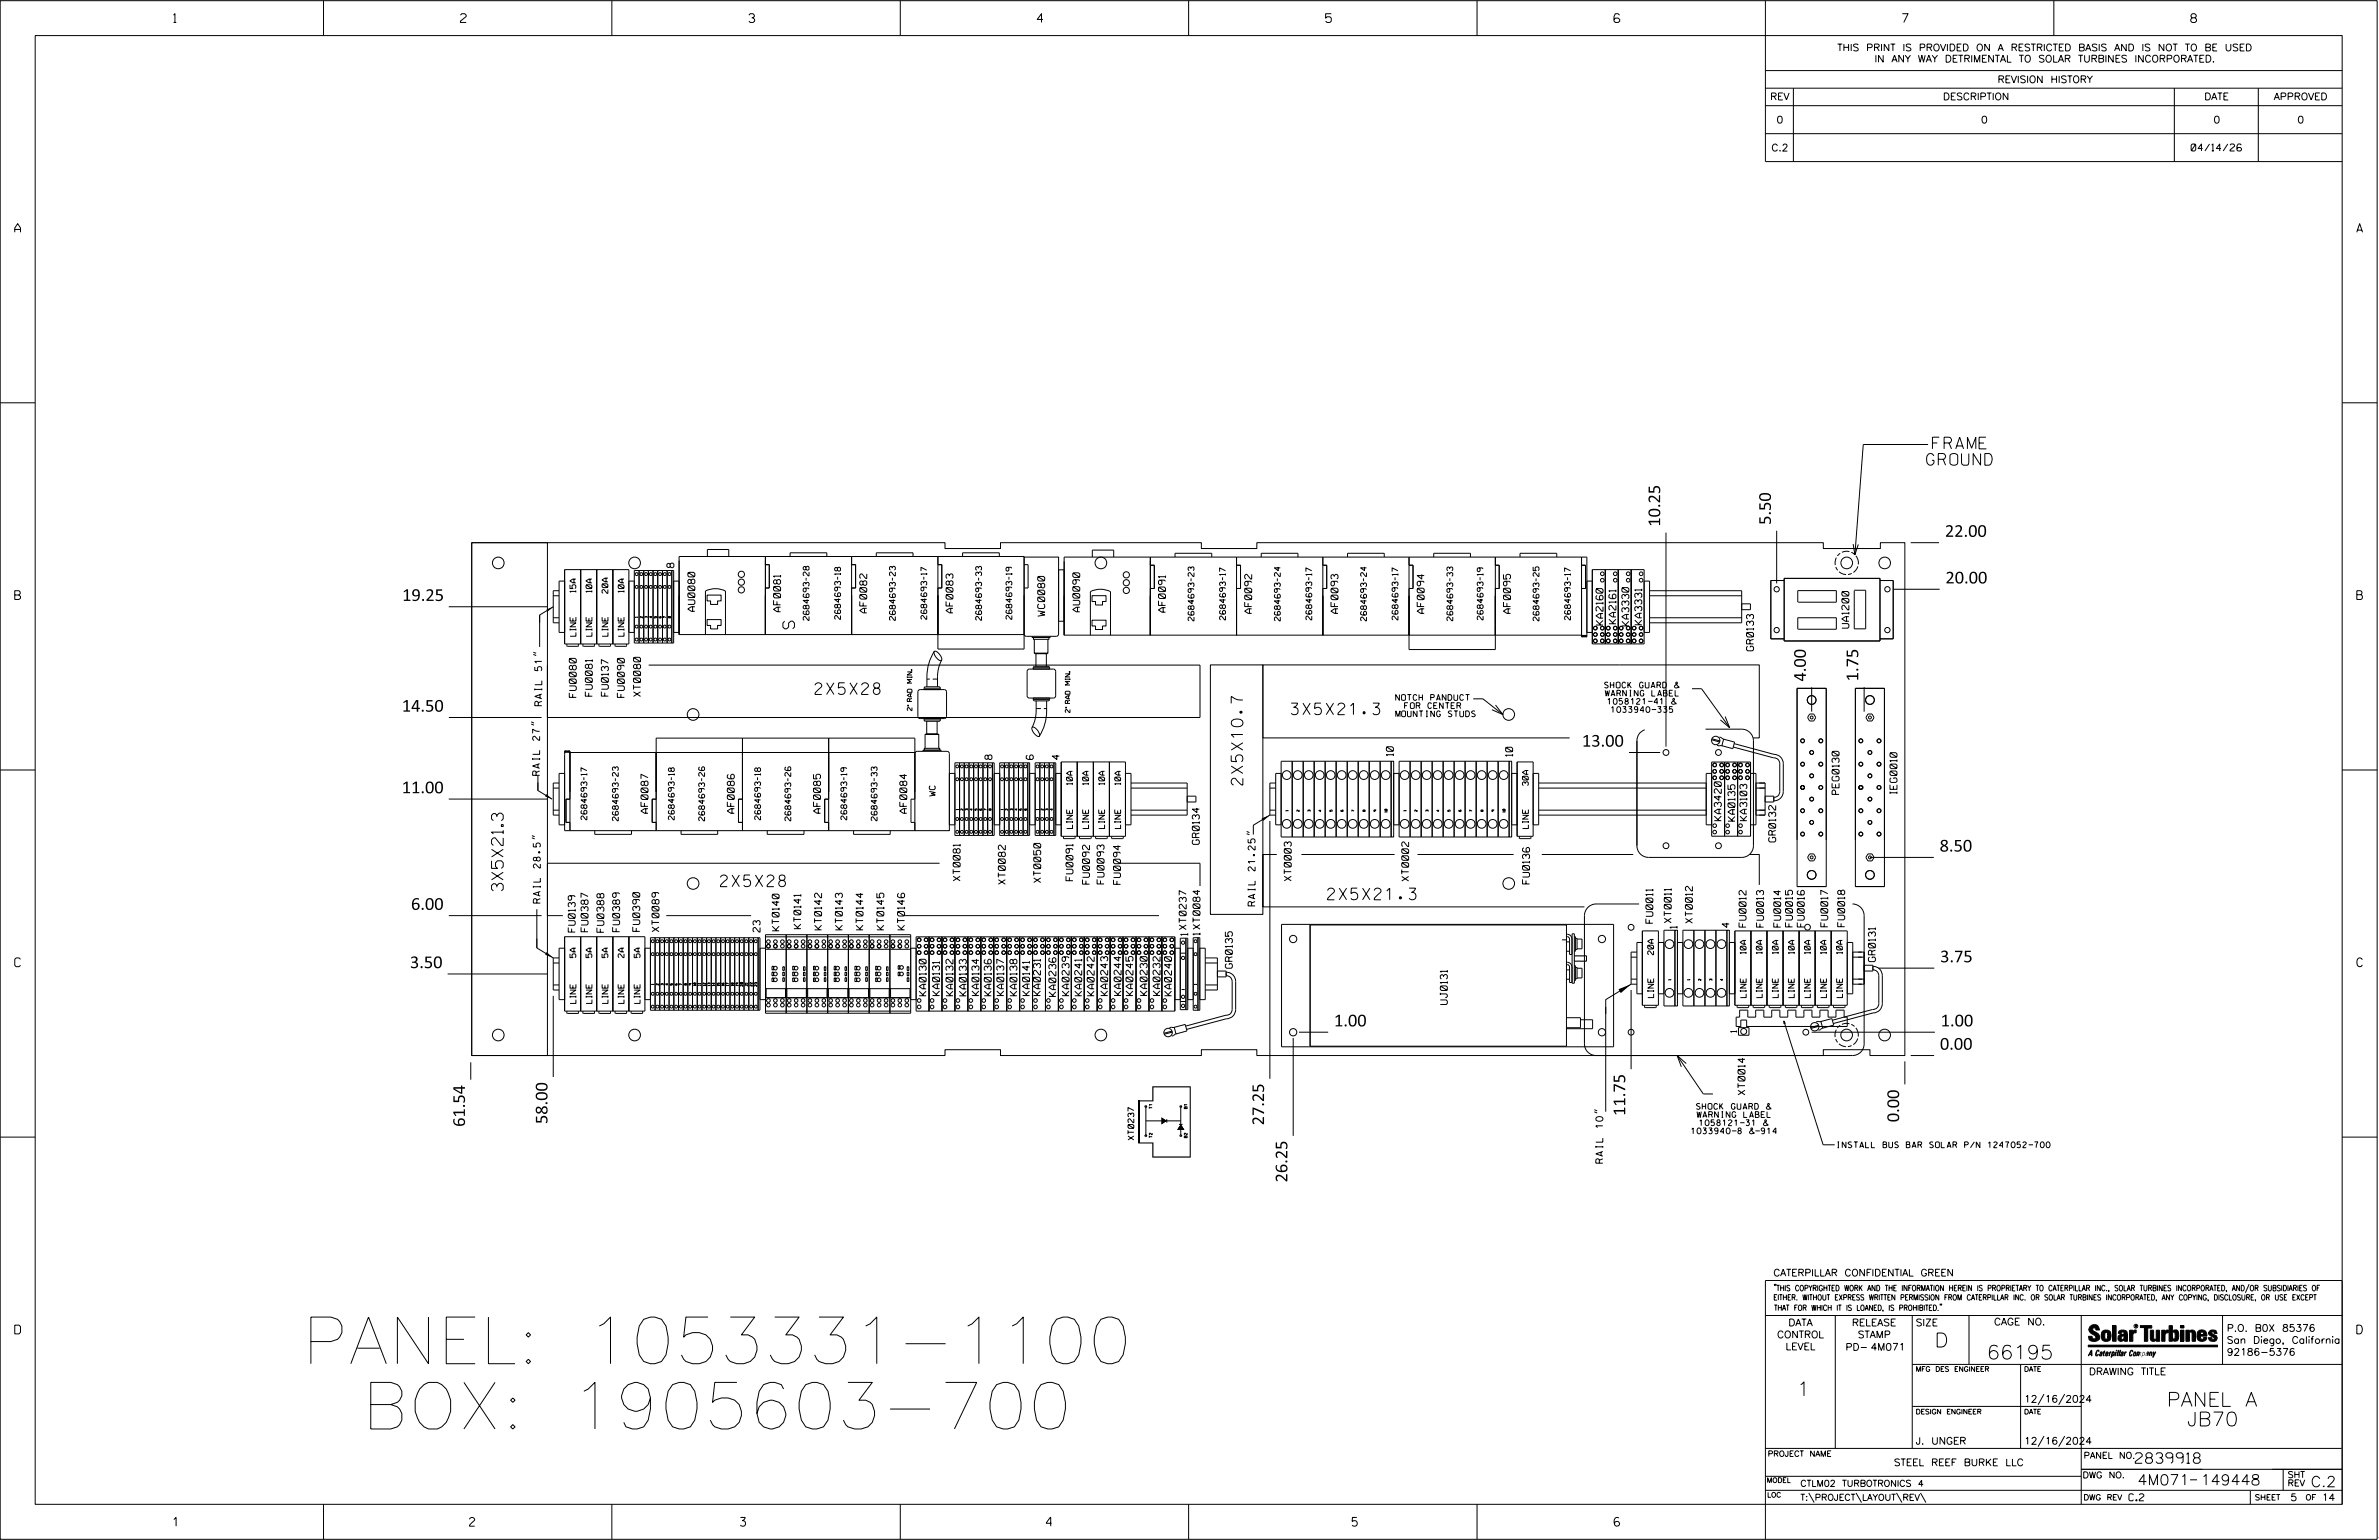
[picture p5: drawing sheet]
<svg xmlns="http://www.w3.org/2000/svg" width="864mm" height="559mm" viewBox="0 0 864 559" stroke-linecap="round" stroke-linejoin="round" font-family="sans-serif">
<defs><g id="words">
<g font-size="16.9">
<text x="109.6" y="494.8">PANEL: 1053331-1100</text>
<text x="131.4" y="518.5">BOX: 1905603-700</text>
</g>
<g font-size="5.1">
<text x="702.3" y="488.8">D</text>
<text x="721.2" y="493.2">66195</text>
<text x="652.2" y="506.5">1</text>
<text x="786.6" y="510.3">PANEL A</text>
<text x="793.9" y="517.4">JB70</text>
</g>
<g font-size="4.2">
<text x="701.5" y="162.9">FRAME</text>
<text x="699.4" y="168.8">GROUND</text>
<text x="602.7" y="191.1" transform="rotate(-90 602.7 191.1)">10.25</text>
<text x="642.8" y="190.5" transform="rotate(-90 642.8 190.5)">5.50</text>
<text x="706" y="194.8">22.00</text>
<text x="706.2" y="211.7">20.00</text>
<text x="146" y="218.1">19.25</text>
<text x="288.4" y="228.2" transform="rotate(-90 288.4 228.2)">S</text>
<text x="295.8" y="252">2X5X28</text>
<text x="655.5" y="247.3" transform="rotate(-90 655.5 247.3)">4.00</text>
<text x="674.6" y="247.2" transform="rotate(-90 674.6 247.2)">1.75</text>
<text x="145.9" y="258.2">14.50</text>
<text x="468.8" y="259.3">3X5X21.3</text>
<text x="574.3" y="270.9">13.00</text>
<text x="145.9" y="287.8">11.00</text>
<text x="451.2" y="284.9" transform="rotate(-90 451.2 284.9)">2X5X10.7</text>
<text x="704.1" y="309">8.50</text>
<text x="182.7" y="323.3" transform="rotate(-90 182.7 323.3)">3X5X21.3</text>
<text x="261.5" y="321.7">2X5X28</text>
<text x="481.9" y="326.5">2X5X21.3</text>
<text x="149.2" y="330.1">6.00</text>
<text x="148.8" y="351.3">3.50</text>
<text x="704.3" y="349.2">3.75</text>
<text x="484.3" y="372.4">1.00</text>
<text x="704.5" y="372.4">1.00</text>
<text x="704.2" y="380.9">0.00</text>
<text x="198.7" y="407.9" transform="rotate(-90 198.7 407.9)">58.00</text>
<text x="590" y="404.9" transform="rotate(-90 590 404.9)">11.75</text>
<text x="689.4" y="407.2" transform="rotate(-90 689.4 407.2)">0.00</text>
<text x="168.8" y="408.9" transform="rotate(-90 168.8 408.9)">61.54</text>
<text x="458.9" y="408.3" transform="rotate(-90 458.9 408.3)">27.25</text>
<text x="467.3" y="429.1" transform="rotate(-90 467.3 429.1)">26.25</text>
</g>
<g font-size="3.8">
<text x="775.1" y="531">2839918</text>
<text x="775.9" y="538.9">4M071</text>
<text x="798.8" y="538.9">149448</text>
<text x="838.8" y="539.5">C.2</text>
</g>
<g font-size="3.2">
<text x="63" y="8.2">1</text>
<text x="167.2" y="8.2">2</text>
<text x="271.8" y="8.2">3</text>
<text x="376.5" y="8.2">4</text>
<text x="481.2" y="8.2">5</text>
<text x="690.6" y="8.2">7</text>
<text x="795.3" y="8.2">8</text>
<text x="5.4" y="84.3">A</text>
<text x="855.5" y="84.3">A</text>
<text x="5.4" y="217.5">B</text>
<text x="855.6" y="217.5">B</text>
<text x="5.4" y="350.8">C</text>
<text x="855.6" y="350.8">C</text>
<text x="5.4" y="484">D</text>
<text x="855.6" y="484">D</text>
<text x="62.8" y="553.8">1</text>
<text x="170.4" y="553.8">2</text>
<text x="268.8" y="553.8">3</text>
<text x="379.8" y="553.8">4</text>
<text x="490.8" y="553.8">5</text>
<text x="585.9" y="553.8">6</text>
</g>
<g font-size="2.5">
<text x="666.9" y="18.5">THIS PRINT IS PROVIDED ON A RESTRICTED BASIS AND IS NOT TO BE USED</text>
<text x="680.5" y="22.6">IN ANY WAY DETRIMENTAL TO SOLAR TURBINES INCORPORATED.</text>
<text x="725.1" y="30">REVISION HISTORY</text>
<text x="642.6" y="36.3">REV</text>
<text x="705.3" y="36.3">DESCRIPTION</text>
<text x="800.2" y="36.3">DATE</text>
<text x="825.4" y="36.3">APPROVED</text>
<text x="644.9" y="44.7">0</text>
<text x="719.1" y="44.7">0</text>
<text x="803.5" y="44.7">0</text>
<text x="834" y="44.7">0</text>
<text x="643" y="54.8">C.2</text>
<text x="795.4" y="54.8">04/14/26</text>
<text x="244.6" y="206" transform="rotate(-90 244.6 206)">8</text>
<text x="252.2" y="221.8" transform="rotate(-90 252.2 221.8)">AU0080</text>
<text x="283.3" y="222" transform="rotate(-90 283.3 222)">AF0081</text>
<text x="314.6" y="222.4" transform="rotate(-90 314.6 222.4)">AF0082</text>
<text x="346" y="222.4" transform="rotate(-90 346 222.4)">AF0083</text>
<text x="379.3" y="223.6" transform="rotate(-90 379.3 223.6)">WC0080</text>
<text x="392" y="222" transform="rotate(-90 392 222)">AU0090</text>
<text x="423.1" y="222.2" transform="rotate(-90 423.1 222.2)">AF0091</text>
<text x="454.4" y="222.6" transform="rotate(-90 454.4 222.6)">AF0092</text>
<text x="485.7" y="222.6" transform="rotate(-90 485.7 222.6)">AF0093</text>
<text x="517" y="222.6" transform="rotate(-90 517 222.6)">AF0094</text>
<text x="548.3" y="222.6" transform="rotate(-90 548.3 222.6)">AF0095</text>
<text x="581.9" y="226.8" transform="rotate(-90 581.9 226.8)">KA2160</text>
<text x="586.6" y="226.4" transform="rotate(-90 586.6 226.4)">KA2161</text>
<text x="591.3" y="227.1" transform="rotate(-90 591.3 227.1)">KA3330</text>
<text x="596" y="226.7" transform="rotate(-90 596 226.7)">KA3331</text>
<text x="671.1" y="227.9" transform="rotate(-90 671.1 227.9)">UA1200</text>
<text x="636.5" y="236.1" transform="rotate(-90 636.5 236.1)">GR0133</text>
<text x="196.7" y="256.1" transform="rotate(-90 196.7 256.1)">RAIL 51&quot;</text>
<text x="209.2" y="253" transform="rotate(-90 209.2 253)">FU0080</text>
<text x="215" y="252.6" transform="rotate(-90 215 252.6)">FU0081</text>
<text x="220.8" y="252.6" transform="rotate(-90 220.8 252.6)">FU0137</text>
<text x="226.7" y="253" transform="rotate(-90 226.7 253)">FU0090</text>
<text x="232.5" y="252.7" transform="rotate(-90 232.5 252.7)">XT0080</text>
<text x="360.1" y="275.6" transform="rotate(-90 360.1 275.6)">8</text>
<text x="375.1" y="275.6" transform="rotate(-90 375.1 275.6)">6</text>
<text x="384.5" y="275.6" transform="rotate(-90 384.5 275.6)">4</text>
<text x="505.8" y="274.3" transform="rotate(-90 505.8 274.3)">10</text>
<text x="549.1" y="274.4" transform="rotate(-90 549.1 274.4)">10</text>
<text x="195.9" y="281.3" transform="rotate(-90 195.9 281.3)">RAIL 27&quot;</text>
<text x="667.6" y="288.2" transform="rotate(-90 667.6 288.2)">PEG0130</text>
<text x="688.6" y="288.1" transform="rotate(-90 688.6 288.1)">IEG0010</text>
<text x="235.2" y="295.1" transform="rotate(-90 235.2 295.1)">AF0087</text>
<text x="266.5" y="295.1" transform="rotate(-90 266.5 295.1)">AF0086</text>
<text x="297.9" y="295.1" transform="rotate(-90 297.9 295.1)">AF0085</text>
<text x="329.2" y="295.1" transform="rotate(-90 329.2 295.1)">AF0084</text>
<text x="624.8" y="297.8" transform="rotate(-90 624.8 297.8)">KA3420</text>
<text x="629.8" y="298" transform="rotate(-90 629.8 298)">KA0135</text>
<text x="634.1" y="297.8" transform="rotate(-90 634.1 297.8)">KA3103</text>
<text x="644.6" y="305.5" transform="rotate(-90 644.6 305.5)">GR0132</text>
<text x="435.4" y="306.4" transform="rotate(-90 435.4 306.4)">GR0134</text>
<text x="348.5" y="319.6" transform="rotate(-90 348.5 319.6)">XT0081</text>
<text x="364.9" y="320.8" transform="rotate(-90 364.9 320.8)">XT0082</text>
<text x="377.8" y="320.2" transform="rotate(-90 377.8 320.2)">XT0050</text>
<text x="389.5" y="319.6" transform="rotate(-90 389.5 319.6)">FU0091</text>
<text x="395.5" y="320.8" transform="rotate(-90 395.5 320.8)">FU0092</text>
<text x="400.8" y="320.7" transform="rotate(-90 400.8 320.7)">FU0093</text>
<text x="406.7" y="320.9" transform="rotate(-90 406.7 320.9)">FU0094</text>
<text x="468.7" y="319.6" transform="rotate(-90 468.7 319.6)">XT0003</text>
<text x="511.4" y="319.7" transform="rotate(-90 511.4 319.7)">XT0002</text>
<text x="555.2" y="320.7" transform="rotate(-90 555.2 320.7)">FU0136</text>
<text x="196.2" y="327.7" transform="rotate(-90 196.2 327.7)">RAIL 28.5&quot;</text>
<text x="455.6" y="328.7" transform="rotate(-90 455.6 328.7)">RAIL 21.25&quot;</text>
<text x="600" y="335" transform="rotate(-90 600 335)">FU0011</text>
<text x="606.7" y="334.8" transform="rotate(-90 606.7 334.8)">XT0011</text>
<text x="614.4" y="334.9" transform="rotate(-90 614.4 334.9)">XT0012</text>
<text x="208.8" y="338.2" transform="rotate(-90 208.8 338.2)">FU0139</text>
<text x="213.5" y="338.1" transform="rotate(-90 213.5 338.1)">FU0387</text>
<text x="219.2" y="338.3" transform="rotate(-90 219.2 338.3)">FU0388</text>
<text x="224.9" y="338.1" transform="rotate(-90 224.9 338.1)">FU0389</text>
<text x="232.2" y="338" transform="rotate(-90 232.2 338)">FU0390</text>
<text x="239.2" y="338" transform="rotate(-90 239.2 338)">XT0089</text>
<text x="275.9" y="338.2" transform="rotate(-90 275.9 338.2)">23</text>
<text x="282.8" y="337.7" transform="rotate(-90 282.8 337.7)">KT0140</text>
<text x="290.7" y="337" transform="rotate(-90 290.7 337)">KT0141</text>
<text x="298.3" y="337.4" transform="rotate(-90 298.3 337.4)">KT0142</text>
<text x="305.8" y="337.4" transform="rotate(-90 305.8 337.4)">KT0143</text>
<text x="313.3" y="337.4" transform="rotate(-90 313.3 337.4)">KT0144</text>
<text x="320.8" y="337.4" transform="rotate(-90 320.8 337.4)">KT0145</text>
<text x="328.4" y="337.4" transform="rotate(-90 328.4 337.4)">KT0146</text>
<text x="431.1" y="339.4" transform="rotate(-90 431.1 339.4)">1XT0237</text>
<text x="435.6" y="339.3" transform="rotate(-90 435.6 339.3)">1XT0084</text>
<text x="608.8" y="336.9" transform="rotate(-90 608.8 336.9)">1</text>
<text x="627.7" y="336.5" transform="rotate(-90 627.7 336.5)">4</text>
<text x="633.8" y="336.4" transform="rotate(-90 633.8 336.4)">FU0012</text>
<text x="640.2" y="336.4" transform="rotate(-90 640.2 336.4)">FU0013</text>
<text x="646.4" y="336.4" transform="rotate(-90 646.4 336.4)">FU0014</text>
<text x="650.7" y="336.3" transform="rotate(-90 650.7 336.3)">FU0015</text>
<text x="655" y="336.4" transform="rotate(-90 655 336.4)">FU0016</text>
<text x="663.5" y="336.3" transform="rotate(-90 663.5 336.3)">FU0017</text>
<text x="669.6" y="336.3" transform="rotate(-90 669.6 336.3)">FU0018</text>
<text x="447.4" y="351.3" transform="rotate(-90 447.4 351.3)">GR0135</text>
<text x="680.8" y="348.9" transform="rotate(-90 680.8 348.9)">GR0131</text>
<text x="336.2" y="361.3" transform="rotate(-90 336.2 361.3)">KA0130</text>
<text x="341.1" y="361.2" transform="rotate(-90 341.1 361.2)">KA0131</text>
<text x="345.9" y="361.3" transform="rotate(-90 345.9 361.3)">KA0132</text>
<text x="350.8" y="361.3" transform="rotate(-90 350.8 361.3)">KA0133</text>
<text x="355.4" y="361.3" transform="rotate(-90 355.4 361.3)">KA0134</text>
<text x="359.8" y="361.3" transform="rotate(-90 359.8 361.3)">KA0136</text>
<text x="364.4" y="361.3" transform="rotate(-90 364.4 361.3)">KA0137</text>
<text x="369.1" y="361.3" transform="rotate(-90 369.1 361.3)">KA0138</text>
<text x="373.7" y="361.2" transform="rotate(-90 373.7 361.2)">KA0141</text>
<text x="377.7" y="361.3" transform="rotate(-90 377.7 361.3)">KA0231</text>
<text x="383.3" y="361.6" transform="rotate(-90 383.3 361.6)">KA0236</text>
<text x="388.1" y="361.3" transform="rotate(-90 388.1 361.3)">KA0239</text>
<text x="392.7" y="361.3" transform="rotate(-90 392.7 361.3)">KA0241</text>
<text x="397.2" y="361.3" transform="rotate(-90 397.2 361.3)">KA0242</text>
<text x="402.1" y="361.2" transform="rotate(-90 402.1 361.2)">KA0243</text>
<text x="407" y="361.2" transform="rotate(-90 407 361.2)">KA0244</text>
<text x="411.3" y="361.2" transform="rotate(-90 411.3 361.2)">KA0245</text>
<text x="416.4" y="361.2" transform="rotate(-90 416.4 361.2)">KA0230</text>
<text x="421.1" y="361.2" transform="rotate(-90 421.1 361.2)">KA0232</text>
<text x="425.3" y="361.3" transform="rotate(-90 425.3 361.3)">KA0240</text>
<text x="525.4" y="364.5" transform="rotate(-90 525.4 364.5)">UJ0131</text>
<text x="633.5" y="397.3" transform="rotate(-90 633.5 397.3)">XT0014</text>
<text x="581.8" y="422.1" transform="rotate(-90 581.8 422.1)">RAIL 10&quot;</text>
<text x="643.8" y="463">CATERPILLAR CONFIDENTIAL GREEN</text>
<text x="645.1" y="485.5">CONTROL</text>
<text x="649.2" y="481.1">DATA</text>
<text x="672.3" y="481.1">RELEASE</text>
<text x="674.4" y="485.5">STAMP</text>
<text x="695.4" y="481.1">SIZE</text>
<text x="723.8" y="480.8">CAGE NO.</text>
<text x="808.4" y="483.1">P.O. B0X 85376</text>
<text x="648.2" y="489.8">LEVEL</text>
<text x="669.9" y="490">PD- 4M071</text>
<text x="808.4" y="487.5">San Diego, California</text>
<text x="808.4" y="491.8">92186-5376</text>
<text x="758.3" y="498.9">DRAWING TITLE</text>
<text x="734.8" y="508.9">12/16/2024</text>
<text x="695.4" y="524.1">J. UNGER</text>
<text x="734.8" y="524.1">12/16/2024</text>
<text x="687.5" y="531.9">STEEL REEF BURKE LLC</text>
<text x="772.8" y="544.6">C.2</text>
<text x="831.4" y="544.6">5</text>
<text x="842.9" y="544.6">14</text>
</g>
<g font-size="2.3">
<text x="756.4" y="529.2">PANEL NO.</text>
<text x="653.5" y="539.4">CTLM02 TURBOTRONICS 4</text>
<text x="756" y="536.3">DWG NO.</text>
<text x="830.4" y="539.3">REV</text>
<text x="830.4" y="536.2">SHT</text>
<text x="653.5" y="544.5">T:\PROJECT\LAYOUT\REV\</text>
</g>
<g font-size="2.1">
<text x="209" y="214.9" transform="rotate(-90 209 214.9)">15A</text>
<text x="214.8" y="214.9" transform="rotate(-90 214.8 214.9)">10A</text>
<text x="220.7" y="215.3" transform="rotate(-90 220.7 215.3)">20A</text>
<text x="226.5" y="214.9" transform="rotate(-90 226.5 214.9)">10A</text>
<text x="293.7" y="225.1" transform="rotate(-90 293.7 225.1)">2684693-28</text>
<text x="305.1" y="224.7" transform="rotate(-90 305.1 224.7)">2684693-18</text>
<text x="325" y="225.1" transform="rotate(-90 325 225.1)">2684693-23</text>
<text x="336.4" y="224.7" transform="rotate(-90 336.4 224.7)">2684693-17</text>
<text x="356.3" y="225.1" transform="rotate(-90 356.3 225.1)">2684693-33</text>
<text x="367.3" y="224.7" transform="rotate(-90 367.3 224.7)">2684693-19</text>
<text x="433.4" y="225.3" transform="rotate(-90 433.4 225.3)">2684693-23</text>
<text x="444.9" y="224.9" transform="rotate(-90 444.9 224.9)">2684693-17</text>
<text x="464.7" y="225.3" transform="rotate(-90 464.7 225.3)">2684693-24</text>
<text x="476.2" y="224.9" transform="rotate(-90 476.2 224.9)">2684693-17</text>
<text x="496.1" y="225.3" transform="rotate(-90 496.1 225.3)">2684693-24</text>
<text x="507.5" y="224.9" transform="rotate(-90 507.5 224.9)">2684693-17</text>
<text x="527.4" y="225.3" transform="rotate(-90 527.4 225.3)">2684693-33</text>
<text x="538.4" y="224.9" transform="rotate(-90 538.4 224.9)">2684693-19</text>
<text x="558.7" y="225.3" transform="rotate(-90 558.7 225.3)">2684693-25</text>
<text x="570.1" y="224.9" transform="rotate(-90 570.1 224.9)">2684693-17</text>
<text x="209" y="230.9" transform="rotate(-90 209 230.9)">LINE</text>
<text x="214.9" y="230.9" transform="rotate(-90 214.9 230.9)">LINE</text>
<text x="220.7" y="230.9" transform="rotate(-90 220.7 230.9)">LINE</text>
<text x="226.5" y="230.9" transform="rotate(-90 226.5 230.9)">LINE</text>
<text x="582.5" y="249.6">SHOCK GUARD &amp;</text>
<text x="506.7" y="254.1">NOTCH PANDUCT</text>
<text x="509.9" y="257.1">FOR CENTER</text>
<text x="582.7" y="252.6">WARNING LABEL</text>
<text x="583.5" y="255.6">1058121-41 &amp;</text>
<text x="505.5" y="260.1">MOUNTING STUDS</text>
<text x="584.8" y="258.5">1033940-335</text>
<text x="389.3" y="284.7" transform="rotate(-90 389.3 284.7)">10A</text>
<text x="395.1" y="284.7" transform="rotate(-90 395.1 284.7)">10A</text>
<text x="401" y="284.7" transform="rotate(-90 401 284.7)">10A</text>
<text x="406.8" y="284.7" transform="rotate(-90 406.8 284.7)">10A</text>
<text x="554.8" y="285.1" transform="rotate(-90 554.8 285.1)">30A</text>
<text x="339.5" y="288.8" transform="rotate(-90 339.5 288.8)">WC</text>
<text x="213" y="297.5" transform="rotate(-90 213 297.5)">2684693-17</text>
<text x="224.5" y="297.8" transform="rotate(-90 224.5 297.8)">2684693-23</text>
<text x="244.8" y="297.5" transform="rotate(-90 244.8 297.5)">2684693-18</text>
<text x="255.8" y="297.8" transform="rotate(-90 255.8 297.8)">2684693-26</text>
<text x="276.1" y="297.5" transform="rotate(-90 276.1 297.5)">2684693-18</text>
<text x="287.1" y="297.8" transform="rotate(-90 287.1 297.8)">2684693-26</text>
<text x="307.4" y="297.5" transform="rotate(-90 307.4 297.5)">2684693-19</text>
<text x="318.4" y="297.8" transform="rotate(-90 318.4 297.8)">2684693-33</text>
<text x="389.3" y="300.7" transform="rotate(-90 389.3 300.7)">LINE</text>
<text x="395.1" y="300.7" transform="rotate(-90 395.1 300.7)">LINE</text>
<text x="401" y="300.7" transform="rotate(-90 401 300.7)">LINE</text>
<text x="406.8" y="300.7" transform="rotate(-90 406.8 300.7)">LINE</text>
<text x="554.8" y="300.7" transform="rotate(-90 554.8 300.7)">LINE</text>
<text x="209" y="347.5" transform="rotate(-90 209 347.5)">5A</text>
<text x="214.8" y="347.5" transform="rotate(-90 214.8 347.5)">5A</text>
<text x="220.7" y="347.5" transform="rotate(-90 220.7 347.5)">5A</text>
<text x="226.5" y="347.5" transform="rotate(-90 226.5 347.5)">2A</text>
<text x="232.3" y="347.5" transform="rotate(-90 232.3 347.5)">5A</text>
<text x="600.3" y="346.4" transform="rotate(-90 600.3 346.4)">20A</text>
<text x="633.8" y="346.1" transform="rotate(-90 633.8 346.1)">10A</text>
<text x="639.7" y="346.1" transform="rotate(-90 639.7 346.1)">10A</text>
<text x="645.5" y="346.1" transform="rotate(-90 645.5 346.1)">10A</text>
<text x="651.3" y="346.1" transform="rotate(-90 651.3 346.1)">10A</text>
<text x="657.2" y="346.1" transform="rotate(-90 657.2 346.1)">10A</text>
<text x="663" y="346.1" transform="rotate(-90 663 346.1)">10A</text>
<text x="668.8" y="346.1" transform="rotate(-90 668.8 346.1)">10A</text>
<text x="209" y="364.1" transform="rotate(-90 209 364.1)">LINE</text>
<text x="214.9" y="364.1" transform="rotate(-90 214.9 364.1)">LINE</text>
<text x="220.7" y="364.1" transform="rotate(-90 220.7 364.1)">LINE</text>
<text x="226.5" y="364.1" transform="rotate(-90 226.5 364.1)">LINE</text>
<text x="232.4" y="364.1" transform="rotate(-90 232.4 364.1)">LINE</text>
<text x="600.3" y="362" transform="rotate(-90 600.3 362)">LINE</text>
<text x="633.9" y="362" transform="rotate(-90 633.9 362)">LINE</text>
<text x="639.7" y="362" transform="rotate(-90 639.7 362)">LINE</text>
<text x="645.5" y="362" transform="rotate(-90 645.5 362)">LINE</text>
<text x="651.3" y="362" transform="rotate(-90 651.3 362)">LINE</text>
<text x="657.2" y="362" transform="rotate(-90 657.2 362)">LINE</text>
<text x="663" y="362" transform="rotate(-90 663 362)">LINE</text>
<text x="668.8" y="362" transform="rotate(-90 668.8 362)">LINE</text>
<text x="630.4" y="374.6" transform="rotate(-90 630.4 374.6)">1</text>
<text x="615.8" y="402.5">SHOCK GUARD &amp;</text>
<text x="616.1" y="405.5">WARNING LABEL</text>
<text x="411.6" y="413.6" transform="rotate(-90 411.6 413.6)">XT0237</text>
<text x="613.9" y="411.4">1033940-8 &amp;-914</text>
<text x="616.9" y="408.4">1058121-31 &amp;</text>
<text x="666.6" y="416.4">INSTALL BUS BAR SOLAR P/N 1247052-700</text>
</g>
<g font-size="2">
<text x="643.8" y="468.4">&quot;THIS COPYRIGHTED WORK AND THE INFORMATION HEREIN IS PROPRIETARY TO CATERPILLAR INC., SOLAR TURBINES INCORPORATED, AND/OR SUBSIDIARIES OF</text>
<text x="643.8" y="471.8">EITHER. WITHOUT EXPRESS WRITTEN PERMISSION FROM CATERPILLAR INC. OR SOLAR TURBINES INCORPORATED, ANY COPYING, DISCLOSURE, OR USE EXCEPT</text>
<text x="644" y="475.6">THAT FOR WHICH IT IS LOANED, IS PROHIBITED.&quot;</text>
<text x="641.7" y="528.5">PROJECT NAME</text>
<text x="756.3" y="544.3">DWG REV</text>
<text x="818.5" y="544.3">SHEET</text>
<text x="836.9" y="544.3">OF</text>
</g>
<g font-size="1.8">
<text x="695.4" y="497.6">MFG DES ENGINEER</text>
<text x="734.8" y="497.6">DATE</text>
<text x="695.4" y="513.1">DESIGN ENGINEER</text>
<text x="734.8" y="513.1">DATE</text>
<text x="641.3" y="538">MODEL</text>
<text x="641.5" y="543.3">LOC</text>
</g>
<g font-size="1.7">
<text x="331.1" y="257.9" transform="rotate(-90 331.1 257.9)">2&quot; RAD MIN.</text>
<text x="388.4" y="258.6" transform="rotate(-90 388.4 258.6)">2&quot; RAD MIN.</text>
</g>
<g font-size="1.1">
<text x="418.3" y="402.3" transform="rotate(-90 418.3 402.3)">T1</text>
<text x="431" y="402.3" transform="rotate(-90 431 402.3)">B1</text>
<text x="418.3" y="412.8" transform="rotate(-90 418.3 412.8)">T2</text>
<text x="431" y="412.8" transform="rotate(-90 431 412.8)">B2</text>
</g>
<text font-size=".9" x="775.1" y="481.7">R</text>
<g font-size=".8">
<text x="231.5" y="224.1" transform="rotate(-90 231.5 224.1)">1</text>
<text x="233.2" y="224.2" transform="rotate(-90 233.2 224.2)">2</text>
<text x="234.9" y="224.2" transform="rotate(-90 234.9 224.2)">3</text>
<text x="236.6" y="224.2" transform="rotate(-90 236.6 224.2)">4</text>
<text x="238.3" y="224.2" transform="rotate(-90 238.3 224.2)">5</text>
<text x="243.4" y="224.2" transform="rotate(-90 243.4 224.2)">8</text>
<text x="347.9" y="293.9" transform="rotate(-90 347.9 293.9)">1</text>
<text x="364.2" y="293.9" transform="rotate(-90 364.2 293.9)">1</text>
<text x="377" y="293.9" transform="rotate(-90 377 293.9)">1</text>
<text x="349.6" y="294" transform="rotate(-90 349.6 294)">2</text>
<text x="351.3" y="294" transform="rotate(-90 351.3 294)">3</text>
<text x="353" y="294" transform="rotate(-90 353 294)">4</text>
<text x="354.7" y="294" transform="rotate(-90 354.7 294)">5</text>
<text x="356.4" y="294" transform="rotate(-90 356.4 294)">6</text>
<text x="358.1" y="294" transform="rotate(-90 358.1 294)">7</text>
<text x="359.8" y="294" transform="rotate(-90 359.8 294)">8</text>
<text x="365.9" y="294" transform="rotate(-90 365.9 294)">2</text>
<text x="367.6" y="294" transform="rotate(-90 367.6 294)">3</text>
<text x="369.3" y="294" transform="rotate(-90 369.3 294)">4</text>
<text x="371" y="294" transform="rotate(-90 371 294)">5</text>
<text x="372.7" y="294" transform="rotate(-90 372.7 294)">6</text>
<text x="378.7" y="294" transform="rotate(-90 378.7 294)">2</text>
<text x="380.4" y="294" transform="rotate(-90 380.4 294)">3</text>
<text x="382.1" y="294" transform="rotate(-90 382.1 294)">4</text>
<text x="467.6" y="294.3" transform="rotate(-90 467.6 294.3)">1</text>
<text x="471.6" y="294.5" transform="rotate(-90 471.6 294.5)">2</text>
<text x="475.6" y="294.5" transform="rotate(-90 475.6 294.5)">3</text>
<text x="479.6" y="294.5" transform="rotate(-90 479.6 294.5)">4</text>
<text x="483.6" y="294.5" transform="rotate(-90 483.6 294.5)">5</text>
<text x="491.6" y="294.5" transform="rotate(-90 491.6 294.5)">7</text>
<text x="495.6" y="294.5" transform="rotate(-90 495.6 294.5)">8</text>
<text x="499.6" y="294.5" transform="rotate(-90 499.6 294.5)">9</text>
<text x="503.6" y="294.7" transform="rotate(-90 503.6 294.7)">10</text>
<text x="510.4" y="294.3" transform="rotate(-90 510.4 294.3)">1</text>
<text x="514.4" y="294.5" transform="rotate(-90 514.4 294.5)">2</text>
<text x="518.4" y="294.5" transform="rotate(-90 518.4 294.5)">3</text>
<text x="522.4" y="294.5" transform="rotate(-90 522.4 294.5)">4</text>
<text x="526.4" y="294.5" transform="rotate(-90 526.4 294.5)">5</text>
<text x="538.4" y="294.5" transform="rotate(-90 538.4 294.5)">8</text>
<text x="542.4" y="294.5" transform="rotate(-90 542.4 294.5)">9</text>
<text x="546.4" y="294.7" transform="rotate(-90 546.4 294.7)">10</text>
<text x="237.4" y="357.3" transform="rotate(-90 237.4 357.3)">1</text>
<text x="239.1" y="357.5" transform="rotate(-90 239.1 357.5)">2</text>
<text x="240.8" y="357.5" transform="rotate(-90 240.8 357.5)">3</text>
<text x="242.5" y="357.5" transform="rotate(-90 242.5 357.5)">4</text>
<text x="244.2" y="357.5" transform="rotate(-90 244.2 357.5)">5</text>
<text x="245.9" y="357.5" transform="rotate(-90 245.9 357.5)">6</text>
<text x="247.6" y="357.5" transform="rotate(-90 247.6 357.5)">7</text>
<text x="249.3" y="357.5" transform="rotate(-90 249.3 357.5)">8</text>
<text x="251" y="357.5" transform="rotate(-90 251 357.5)">9</text>
<text x="252.7" y="357.7" transform="rotate(-90 252.7 357.7)">10</text>
<text x="254.4" y="357.6" transform="rotate(-90 254.4 357.6)">11</text>
<text x="256.1" y="357.7" transform="rotate(-90 256.1 357.7)">12</text>
<text x="257.8" y="357.7" transform="rotate(-90 257.8 357.7)">13</text>
<text x="259.5" y="357.7" transform="rotate(-90 259.5 357.7)">14</text>
<text x="261.2" y="357.7" transform="rotate(-90 261.2 357.7)">15</text>
<text x="262.9" y="357.7" transform="rotate(-90 262.9 357.7)">16</text>
<text x="264.6" y="357.7" transform="rotate(-90 264.6 357.7)">17</text>
<text x="266.3" y="357.7" transform="rotate(-90 266.3 357.7)">18</text>
<text x="268" y="357.7" transform="rotate(-90 268 357.7)">19</text>
<text x="269.7" y="357.9" transform="rotate(-90 269.7 357.9)">20</text>
<text x="271.4" y="357.7" transform="rotate(-90 271.4 357.7)">21</text>
<text x="273.1" y="357.9" transform="rotate(-90 273.1 357.9)">22</text>
<text x="274.8" y="357.9" transform="rotate(-90 274.8 357.9)">23</text>
<text x="429.9" y="359.2" transform="rotate(-90 429.9 359.2)">1</text>
<text x="434.4" y="357.3" transform="rotate(-90 434.4 357.3)">1</text>
<text x="606.6" y="355.6" transform="rotate(-90 606.6 355.6)">1</text>
<text x="613.5" y="355.6" transform="rotate(-90 613.5 355.6)">1</text>
<text x="617.4" y="355.8" transform="rotate(-90 617.4 355.8)">2</text>
<text x="621.4" y="355.8" transform="rotate(-90 621.4 355.8)">3</text>
<text x="625.4" y="355.8" transform="rotate(-90 625.4 355.8)">4</text>
</g>
</g></defs>
<g fill="none" stroke="#000" stroke-width=".36">
<path d="M.1 .2h862.8v558.4h-862.8zM12.8 12.9h837.4v533h-837.4zM117.4 .2v12.7M222.1 .2v12.7M326.8 .2v12.7M431.5 .2v12.7M536.2 .2v12.7M587.9 5.5l-.5-.5h-1l-.5 1v1.7l.5 .4h1l.6-.4v-.6l-.6-.5h-1l-.5 .5M640.9 .2v58.4h209.3M745.6 .2v12.7M640.9 25.6h209.3M640.9 32h209.3"/>
<path d="M640.9 38.3h209.3M651 32v26.6M789.3 32v26.6M819.8 32v26.6M640.9 48.5h209.3M.1 146.2h12.7M850.2 146.2h12.7M699.9 161.3h-23.5l-3.1 40M171.2 196.9h171.8v2.1h20.2v-2.1h72.9v2.1h20.1v-2.1h205.7v2.1h20.7v-2.1h8.9v186.1h-12.7v-2.1h-16.9v2.1h-205.7v-2.1h-20.1v2.1h-72.9v-2.1h-20.2v2.1h-171.8zM171.2 196.9h27.5v186.1h-27.5zM604.8 193.3v77.6M644.9 192.6v19.1"/>
<path d="M672.7 197.4l.6 3.9 1.3-3.7M693.6 196.9h10.3M200.8 216.2h2.2M203 214.3h-2.2v11.7h2.2M205 210.9h-2v18.6h2M205 206.7h23.3v27h-23.3zM210.8 206.7v27M216.6 206.7v27M222.5 206.7v27M228.3 210.9h2M230.3 207h14.2v26.3h-14.2zM232 207v26.3"/>
<path d="M233.7 207v26.3M235.4 207v26.3M237.1 207v26.3M238.8 207v26.3M240.5 207v26.3M242.2 207v26.3M243.9 207v26.3M244.5 210.9h2M256.7 215.9h5.1v2.2h-1.3v1.2h-2.5v-1.2h-1.3zM256.8 201.9v-2.5h7.7v2.5M277.8 201.9v28.4M277.8 204.9h1.5v8.5h-1.5"/>
<path d="M286.8 201.9v-1.3h13.3v1.3M309.1 204.9h1.5v8.5h-1.5M309.1 201.9v28.4M318.1 201.9v-1.3h13.3v1.3M340.5 201.9v33.6h31.3v-33.6h-125.3v28.4h125.3M340.5 204.9h1.4v8.5h-1.4M349.4 201.9v-1.3h13.4v1.3M371.8 202.1h12.5v28l-.5 .7-11.2 .1-.8-.5zM371.8 204.9h1.4v8.5h-1.4M386.3 206.8h-2v18.6h2M396.4 216.1h5.1v2.2h-1.3v1.2h-2.5v-1.2h-1.3zM396.5 202.1v-2.5h7.8v2.5"/>
<path d="M417.6 205.1h1.4v8.4h-1.4M417.6 202.1v28.4M426.5 202.1v-1.3h13.4v1.3M448.9 205.1h1.4v8.4h-1.4M448.9 202.1v28.4M457.8 202.1v-1.3h13.4v1.3M480.2 205.1h1.4v8.4h-1.4M480.2 202.1v28.4M489.2 202.1v-1.3h13.3v1.3M511.5 205.1h1.4v8.4h-1.4M511.5 202.1v33.6h31.3v-33.6M520.5 202.1v-1.3h13.3v1.3"/>
<path d="M542.8 205.1h1.4v8.4h-1.4M551.8 202.1v-1.3h13.3v1.3M574.1 202.1v29M574.1 205.1h1.5v8.4h-1.5M576.1 210.9h1.9M578 206.7h18.8v26.9h-18.8zM582.8 206.7v26.9M587.4 206.7v26.9M592.1 206.7v26.9M596.8 210.9h2v18.6h-2M598.8 216.2h33.4M598.8 214.3h33.4v11.7h-33.4"/>
<path d="M632.2 219.1h3.2v2.1h-3.2M647.7 210.6h-4.9v21.2h4.9M647.7 209.9h34.7v22.7h-34.7zM652.6 218.5v-4.2h14v4.2h-13.9M673.1 214.2h4.2v14h-4.2v-13.9M682.4 210.6h4.8v21.2h-4.8M687.2 213.8h16.9M162.9 220.2h35.8M193.6 237.5l1 .4M193.6 236.7l1 .4M195.9 223.2v11.5M200.8 220.2l-4.9 3v2.8"/>
<path d="M200.8 224.2h2.2M205.8 233.7l.2 .8h3.8l.2-.8M211.6 233.7l.2 .8h3.8l.2-.8M217.4 233.7l.2 .8h3.9l.1-.8M223.3 233.7l.1 .8h3.9l.2-.8M228.3 229.5h2M239.3 223.7l-.1 .4 .3 .1h.4l.1-.4h-.4l.1 .4M241.7 224.1l-.8-.4v.5M244.5 229.5h2M256.1 230.3v-15.8a8.2 8.2 0 0 1 7.2 0v15.8M256.7 224.8h5.1v2.1h-1.3v1.3h-2.5v-1.3h-1.3zM339.2 236.3a17 17 0 0 0-2.7 9.3v3.6"/>
<path d="M339.2 236.3a3.1 3.1 0 0 1 2.5 3.4 3 3 0 0 1-2.5-3.4zM341.7 239.7a13.2 13.2 0 0 0-1.4 5.9v3.6M374.7 230.9v.4h6.5v-.4M375.1 231.3h5.7v.7h-5.7zM375.5 237h4.9M375.5 232v5h4.9v-5M395.8 230.5v-15.8a8.3 8.3 0 0 1 7.3 0v15.8M396.4 225h5.1v2.2h-1.3v1.2h-2.5v-1.2h-1.3zM574.1 230.5h-187.8v-28.4h189.8v29M574.1 231.1h2M576.1 229.5h1.9M576.1 231.1l-2-.5h2l-2 .5"/>
<path d="M598.8 224.2h33.4M652.7 228.3h13.9v-4.1h-14v4.1M198.7 241.3v19h236.9v-19h-200.1M333.4 250.5l.6-.3h8.8l.6 .3 .2 .5v8.9l-.2 .6-.6 .2h-8.8l-.6-.2-.2-.6v-8.9zM335.5 249.7h5.8M335.5 249.7v.5h5.8v-.5M341.3 249.7l-.4-.5h-4.9l-.5 .5M373.1 243l.5-.2h8.8l.6 .2 .2 .6v8.9l-.2 .6-.6 .2h-8.8l-.5-.2-.2-.6v-8.9zM375.1 242.3l.5-.5h4.9l.5 .5M375.1 242.3v.5h5.9v-.5M375.1 253.8l.5 .5h4.9l.5-.5M375.1 253.8v-.5h5.9v.5"/>
<path d="M375.1 242.3h5.9M375.1 253.8h5.9M376.1 241.8v-4.6h3.7v4.6M376.1 258a13.2 13.2 0 0 1-1.4 5.8M376.1 254.3v3.7M379.9 254.3v3.7M379.9 258a16.6 16.6 0 0 1-2.7 9.2M439.4 241.3h19v90.5h-19zM534.8 253.6h3.5l7.3 5.7M542.9 255.8l2.7 3.5-4-1.8M614.2 249.9h3.5l10.2 14.2M626.3 260l1.6 4.1-3.4-2.9"/>
<path d="M652.4 249.8h10.5v71.9h-10.5zM656.9 259.1h1.5l.7 1.2-.7 1.3h-1.5l-.7-1.2zM657.6 249.4v8.8M673.5 249.8h10.6v71.9h-10.6zM676.7 249.3v8.9M678.1 259.1h1.5l.7 1.2-.7 1.3h-1.5l-.8-1.2zM.1 279.4h12.7M162.9 260.3h33.7M192.8 262.7l1 .4M192.8 261.9l1 .5M205 272.5v28.9h127.1v-3h-1.4v-8.4h1.4v-22.2h-93.9v33.6M205 272.5h1.9"/>
<path d="M205 272.5l1.9 .4h-1.9l1.9-.4M206.9 272.5v28.9M206.9 273h125.2M269.5 267.8v33.6M300.8 267.8v33.6M332.4 272.9l.6-.3h10.8l.8 .5v28.3h-12.5v-27.9zM335.1 272.6v-.4h6.5v.4M335.5 261.2h5.8M335.5 261.2l.5 .5h4.9l.4-.5M335.5 261.2v-.5h5.8v.5M335.5 271.5h5.6v.7h-5.6zM335.8 271.5v-5h5v5"/>
<path d="M335.8 266.5h5M336.4 261.7v4.6h3.8v-4.6M346.6 276.8h14.3v26.3h-14.3zM348.3 276.8v26.3M350 276.8v26.3M351.8 276.8v26.3M353.4 276.8v26.3M355.1 276.8v26.3M356.8 276.8v26.3M358.5 276.8v26.3M360.3 276.8v26.3M362.9 276.8h10.9v26.3h-10.9z"/>
<path d="M364.6 276.8v26.3M366.3 276.8v26.3M368 276.8v26.3M369.7 276.8v26.3M371.4 276.8v26.3M373.1 276.8v26.3M374.7 263.8a3.1 3.1 0 0 1 2.6 3.4 3 3 0 0 1-2.6-3.4zM375.8 276.8h7.5v26.3h-7.5zM377.5 276.8v26.3M379.2 276.8v26.3M380.9 276.8v26.3M382.6 276.8v26.3"/>
<path d="M385.2 276.5h23.4v27h-23.4zM391.1 276.5v27M396.9 276.5v27M402.7 276.5v27M465.1 276.2h39.9v27.5h-39.9zM469.1 276.2v27.5M473.1 276.2v27.5M477.1 276.2v27.5M481 276.2v27.5M485 276.2v27.5M489.1 276.2v27.5M493 276.2v27.5"/>
<path d="M497 276.2v27.5M501 276.2v27.5M505 276.2h.9v27.5h-.9zM507.9 276.2h39.9v27.5h-39.9zM511.9 276.2v27.5M515.9 276.2v27.5M519.9 276.2v27.5M523.9 276.2v27.5M527.9 276.2v27.5M531.8 276.2v27.5M535.9 276.2v27.5M539.9 276.2v27.5"/>
<path d="M543.8 276.2v27.5M547.8 276.2h.9v27.5h-.9zM550.7 276.5h5.8v27h-5.8zM591.3 273h11.4M619.1 264.6h13.2a4.3 4.3 0 0 1 4.2 4.2v38.1a4.3 4.3 0 0 1-4.2 4.2h-33.8a4.2 4.2 0 0 1-4.3-4.2v-38.1a4.2 4.2 0 0 1 2.8-4M621.3 268.4l2.9 .8M621.3 276.5h14.2v26.9h-14.2zM621.4 268.1l2.9 .8M623.3 270.5l1.9 .2M624.1 267.4l1.8 .9M625.7 268.2l4 1.1-.7 2.4-3.9-1.1zM626 276.5v26.9"/>
<path d="M629.2 271.1l14.6 3.9a2.11 2.11 0 0 1 2.3 2.1v10.1a2.06 2.06 0 0 1-2.2 2.1M629.5 269.8l14.5 3.9a3.4 3.4 0 0 1 3.3 3.4v10.1a3.4 3.4 0 0 1-3.4 3.4M630.8 276.5v26.9M636.4 267.8h2.2v-26.5h-180.2v26.5h111.4M850.2 279.4h12.7M162.9 289.9h35.8M195.3 281.5v5.3M195.3 283.9v2.9l5.1 3.2M200.8 294h2.2M200.8 286h2.2M203 284.1h-2.2v11.7h2.2M205 280.6h-2v18.7h2"/>
<path d="M206.9 290h-1.4v8.4h1.4M238.2 290h-1.5v8.4h1.5M269.5 290h-1.4v8.4h1.4M300.8 290h-1.4v8.4h1.4M346.6 280.6h-2v18.7h2M360.9 299.3h2M360.9 280.6h2M373.8 299.3h2M373.8 280.6h2M383.3 299.3h1.9M383.3 280.6h1.9M408.6 280.6h2v18.7h-2"/>
<path d="M410.6 294h20.4M410.6 284.1h20.4v11.7h-20.4M410.6 286h20.4M431 288.9h3.1v2.1h-3.1M461 295.8l-6 3.6v3.4M461 294h2.1M461 295.8h2.1M461 286h2.1M461 297.9v93.5M463.1 284.1h-2.1v11.7M465.1 280.6h-2v18.7h2M486.9 293.9l-.2 .4 .8 .2v-.6l-.3 .1 .1 .5"/>
<path d="M507.9 280.6h-2v18.7h2M529.7 293.9l-.1 .4 .2 .2h.5l.1-.5h-.4l.1 .5M534.4 294.3l-.9-.4v.6M550.7 280.6h-2v18.7h2M556.5 280.6h2.1v18.7h-2.1M558.6 294h60.8M558.6 295.8h60.8M558.6 284.1h60.8M558.6 286h60.8M621.3 280.6h-1.9v18.7h1.9M635.5 280.6h1.9v18.7h-1.9M637.4 284.1h3.4v11.7h-3.4"/>
<path d="M637.4 294h3.4M637.4 286h3.4M640.8 288.9h3.1v2.1h-3.1M193.1 304l1 .4M193.1 303.2l1 .4M215.9 301.4v1.4h13.3v-1.4M247.2 301.4v1.4h13.3v-1.4M278.5 301.4v1.4h13.4v-1.4M309.8 301.4v1.4h13.3v-1.4M341.1 313.2h-142.4v19h5.6M386 303.5l.2 .8h3.9l.1-.8M391.9 303.5l.1 .8h3.9l.2-.8"/>
<path d="M397.7 303.5l.2 .8h3.8l.2-.8M403.5 303.5l.2 .8h3.9l.1-.8M406.8 313.2h28.8v8.3M452.5 302.5l1.1 .4M452.5 301.7l1.1 .4M458.4 310.1v19M463.5 310.1h-5.1v19h116.8M472.4 310.1h33.8M514.6 310.1h34.9M551.5 303.5l.2 .8h3.9l.1-.8M559.7 310.1h33.2M635.2 310.1h3.4v11"/>
<path d="M656.9 309.8h1.5l.7 1.3-.7 1.3h-1.5l-.7-1.3zM678.1 309.8h1.5l.7 1.3-.7 1.3h-1.5l-.8-1.3zM678.8 311.1h23.2M162.9 332.2h33.7M194.9 329.9v14.1M205 339.9h29.1v27h-29.1zM210.8 339.9v27M216.6 339.9v27M222.5 339.9v27M228.3 339.9v27M241.9 332.2h30.8M277.9 339.9h52.7"/>
<path d="M277.9 339.2h52.7v28.5h-52.7zM285.4 339.2v28.5M292.9 339.2v28.5M300.5 339.2v28.5M308 339.2v28.5M315.5 339.2v28.5M323 339.2v28.5M328.5 332.2h92.2M332.6 339.9h93.9v27h-93.9zM337.3 339.9v27M341.9 339.9v27M346.6 339.9v27"/>
<path d="M351.3 339.9v27M356.1 339.9v27M360.8 339.9v27M365.4 339.9v27M370.1 339.9v27M374.8 339.9v27M379.5 339.9v27M384.2 339.9v27M388.9 339.9v27M393.6 339.9v27M398.3 339.9v27M403 339.9v27"/>
<path d="M407.7 339.9v27M412.4 339.9v27M417.1 339.9v27M421.8 339.9v27M465.2 335.4h120.6v44.4h-120.6zM475.6 335.6h93v44h-93zM568.8 339.9l.7 .2 .3 .6v5.7h.8M568.8 339a1.69 1.69 0 0 1 1.8 1.7M570.7 338.8h.8v18h-.8zM571.5 339.9h.4v5.3h-.4M595 328h-15.6a4.3 4.3 0 0 0-4.2 4.2v46.6a4.2 4.2 0 0 0 4.2 4.2h93.1a4.2 4.2 0 0 0 4.2-4.2v-46.6a4.3 4.3 0 0 0-4.2-4.2M596.2 337.8h5.8v27h-5.8z"/>
<path d="M604 337.5h4v27.5h-4zM608 337.5h.9v27.5h-.9zM610.9 337.5h16v27.5h-16zM614.9 337.5v27.5M618.9 337.5v27.5M622.9 337.5v27.5M626.9 337.5h.9v27.5h-.9zM629.8 337.8h40.8v27h-40.8zM635.6 337.8v27M641.4 337.8v27M647.3 337.8v27M653.1 337.8v27"/>
<path d="M658.9 337.8v27M664.7 337.8v27M162.5 353.4h36.2M194.9 340.6v3.4l5.9 3.6M200.8 347.6h2.2M200.8 349.4h2.2M200.8 357.4h2.2M200.8 347.6v11.6h2.2M205 344.1h-2v18.6h2M234.1 344.1h2M236.1 340.3h39.8v26.3h-39.8zM237.8 340.3v26.3"/>
<path d="M239.5 340.3v26.3M241.2 340.3v26.3M242.9 340.3v26.3M244.6 340.3v26.3M246.3 340.3v26.3M248 340.3v26.3M249.7 340.3v26.3M251.4 340.3v26.3M253.1 340.3v26.3M254.8 340.3v26.3M256.5 340.3v26.3M258.2 340.3v26.3"/>
<path d="M259.9 340.3v26.3M261.6 340.3v26.3M263.3 340.3v26.3M265 340.3v26.3M266.7 340.3v26.3M268.4 340.3v26.3M270.1 340.3v26.3M271.8 340.3v26.3M273.5 340.3v26.3M275.2 340.3v26.3M275.9 344.1h2M277.9 344.5h52.7"/>
<path d="M277.9 358.7h52.7M278.1 358.7v3.3M280.2 350.6h.6v1.3h-.6zM280.2 352.7h.6v1.3h-.6zM280.2 354.9h.6v1.3h-.6zM284.2 350.8h.5v1.3h-.5zM284.2 352.8h.5v1.2h-.5zM284.2 354.8h.5v1.3h-.5zM285.2 358.7v3.3M285.6 358.7v3.3M287.8 350.6h.6v1.3h-.6zM287.8 352.7h.6v1.3h-.6z"/>
<path d="M287.8 354.9h.6v1.3h-.6zM291.7 350.8h.5v1.3h-.5zM291.7 352.8h.5v1.2h-.5zM291.7 354.8h.5v1.3h-.5zM292.7 358.7v3.3M293.2 358.7v3.3M295.3 350.6h.6v1.3h-.6zM295.3 352.7h.6v1.3h-.6zM295.3 354.9h.6v1.3h-.6zM299.2 350.8h.6v1.3h-.6zM299.2 352.8h.6v1.2h-.6zM299.2 354.8h.6v1.3h-.6z"/>
<path d="M300.2 358.7v3.3M300.7 358.7v3.3M302.8 350.6h.6v1.3h-.6zM302.8 352.7h.6v1.3h-.6zM302.8 354.9h.6v1.3h-.6zM306.7 350.8h.6v1.3h-.6zM306.7 352.8h.6v1.2h-.6zM306.7 354.8h.6v1.3h-.6zM307.8 358.7v3.3M308.2 358.7v3.3M310.3 350.6h.6v1.3h-.6zM310.3 352.7h.6v1.3h-.6z"/>
<path d="M310.3 354.9h.6v1.3h-.6zM314.3 350.8h.6v1.3h-.6zM314.3 352.8h.6v1.2h-.6zM314.3 354.8h.6v1.3h-.6zM315.3 358.7v3.3M315.8 358.7v3.3M317.9 350.6h.6v1.3h-.6zM317.9 352.7h.6v1.3h-.6zM317.9 354.9h.6v1.3h-.6zM321.8 350.8h.6v1.3h-.6zM321.8 352.8h.6v1.2h-.6zM321.8 354.8h.6v1.3h-.6z"/>
<path d="M322.8 358.7v3.3M323.3 358.7v3.3M326 350.4h.6v1.3h-.6zM326 352.7h.6v1.3h-.6zM329.3 350.8h.6v1.3h-.6zM329.3 352.8h.6v1.2h-.6zM329.3 354.8h.6v1.3h-.6zM330.3 358.7v3.3M330.6 344.1h2M426.5 344.1h1.9M428.4 340.4h2.8v26h-2.8zM428.4 345.9h2.1"/>
<path d="M430.5 340.4v26M431.2 344.1h1.9M433.1 340.3h2.4v26.3h-2.4zM434.9 340.3v26.3M435.5 344.1h2v18.6h-2M437.5 347.6h4.4v11.6h-4.4M437.5 349.4h4.4M437.5 357.4h4.4M441.9 352.4h3.2v2.1h-3.2M445.1 354a2.11 2.11 0 0 1 2.2 2.2v10.1a2.06 2.06 0 0 1-2.3 2.1l-14.6 3.9M445.1 352.8a3.4 3.4 0 0 1 3.5 3.4v10.1a3.4 3.4 0 0 1-3.4 3.4l-14.5 3.8M567 341h1.6"/>
<path d="M568.8 355.3h1M568.8 351.9h1M568.8 345.2h1M568.8 341.8h1M568.8 349.2a1.69 1.69 0 0 1 1.8 1.7M568.8 350l.7 .3 .3 .6v5.6h.8M571.5 350.4h.4v5.4h-.4M571.5 346.8l1.1 .2 .2-.3 .2 .3 .2-.3 .2 .3 .3-.3 .2 .3 .2-.3 .2 .3 .2-.3 .2 .3 .2-.3 .2 .3 .2-.3 .3 .3 .2-.3 .1 2.1-1-.1-.2 .2-.2-.2-.2 .2-.2-.2-.2 .2-.2-.2-.3 .2-.2-.2-.2 .2-.2-.2-.2 .2-.2-.2-.2 .2-.2-.2-.3 .2-.2-.5M571.9 340.5h.6v4.1h-.6M571.9 351h.6v4.1h-.6M572.5 340.7h1.8v3.6h-1.8M572.5 351.3h1.8v3.6h-1.8"/>
<path d="M592.1 357.1l-9.2 5.6v5.2M592.1 357.1h2.1M592.1 355.3h2.1M592.1 347.3h2.1M592.1 359.2v28.8M594.2 345.5h-2.1v11.6M596.2 342h-2v18.6h2M602 342h2M610.9 342h-2v18.6h2M629.8 342h-2v18.6h2M670.6 342h2v18.6h-2M672.6 357.1h4.1"/>
<path d="M672.6 355.3h4.1M672.6 347.3h4.1M672.6 345.5h4.1M676.7 350.2h3.2v2.2h-3.2M679.9 351.9a2.11 2.11 0 0 1 2.1 2.1v10.2a2.11 2.11 0 0 1-2.2 2.1l-14.6 3.9M679.9 350.7a3.3 3.3 0 0 1 3.4 3.3v10.2a3.4 3.4 0 0 1-3.4 3.4l-14.4 3.8M682 351.3h20.2M200.8 361.4v29.4M205.8 366.9l.2 .8h3.8l.2-.8M211.6 366.9l.2 .8h3.8l.2-.8M217.4 366.9l.2 .8h3.9l.1-.8M223.3 366.9l.1 .8h3.9l.2-.8"/>
<path d="M229.1 366.9l.2 .8h3.8l.2-.8M234.1 362.7h2M275.9 362.7h2M277.9 366.9h52.7M277.9 362.1h52.7M330.6 362.7h2M425.4 374.2l-2.9 .7M425.6 374.5l-3 .8M426.3 372.8l3.9-1.1 .7 2.4-4 1.1zM426.4 372.7l-1.9 .2M426.5 362.7h1.9M427.1 375.1l-1.8 .9"/>
<path d="M428.4 363.4h2.1M431.2 362.7h1.9M469.4 376.7v35.5M471.6 374.5h10.5M568.6 369.3h5.1v3.6h-5.1M573.7 370h4.4v3.3h-9.5M582.9 365.4v38M597 364.8l.2 .8h3.9l.1-.8M602 360.6h2M630.6 364.8l.2 .8h3.8l.2-.8M631.1 372.9h3.8v2.7h-3.8zM631.9 372.5h-1.7v-3.4h1.3v-2.6h3v2.6h2.8v-2.6h3v2.6h2.8v-2.6h3v2.6h2.9v-2.6h2.9v2.6h2.9v-2.6h3v2.6h2.8v-2.6h3v2.6h2.9v-2.6h2.9v2.6h1.2v3.4h-36.6"/>
<path d="M631.9 372.9v-2.8h2.1v2.8M636.4 364.8l.2 .8h3.9l.1-.8M642.2 364.8l.2 .8h3.9l.2-.8M647.6 370.5l14.2 44.9h4.2M648.1 364.8l.1 .8h3.9l.2-.8M648.1 371.4l-.5-.9v1.1M653.9 364.8l.2 .8h3.8l.2-.8M657.6 374.5h44.8M659.7 364.8l.2 .8h3.9l.1-.8M660.2 372l-2.9 .8M660.3 372.4l-2.9 .8M661 370.7l4-1.1 .7 2.4-4 1.1z"/>
<path d="M661.2 370.6l-1.9 .2M661.8 373l-1.7 .8M665.6 364.8l.1 .8h3.9l.1-.8M170.9 385.5v6.3M608.8 383l9.5 13.9h3.5M612.1 385.9l-3.3-2.9 1.5 4.1M691.5 385.1v8.4M693.6 383h8.5M.1 412.6h12.7M416 406.7h12.6M416 401.7v10.1M423.5 406.1v1.3"/>
<path d="M428 408h1.3M428.6 401.7v10.1M578.8 403.4l1 .5M578.8 402.7l1 .4M850.2 412.6h12.7M640.9 477.3h209.3M644.2 466.1l-.1 .4M644.7 466.1l-.2 .4M666.2 477.3v48.3M694.2 477.3v48.3M704.4 473.3l-.1 .4M704.8 473.3l-.1 .4"/>
<path d="M714.8 477.3v17.8M755.5 477.3v68.6M806.8 477.3v17.8M816.5 466l-1.4 3.1M850.2 464.6h-209.3v94M850.2 464.8v81.1M694.2 495.1h156M733.5 495.1v30.5M758.6 481.4a2.02 2.02 0 0 1 3.1-.1l.5 1.3h-1.3l-.2-.6-.4-.2-.6 .1-.1 .4 .4 .7a2.46 2.46 0 0 1 2.2 2.9 2.83 2.83 0 0 1-3.8 .3l-.3-1.3h1.3l.2 .7 .6 .3 .5-.2 .2-.5-.4-.6-1.9-1.2-.4-.9zM759.2 491.3h-.7l.7-1.2v1.9h.2l-.1-2.1-1.3 2.1 .5-.5h.7M761.3 490l.3-.2 .4 .3-.1 .3-.3-.4-.4 .3-.3 1.6h.4l.4-.5-.3 .6-.4 .1-.3-.4zM762.6 490.6l.5-.1-.1 1.4h-.9a.74 .74 0 0 1 .9-.8l-.3 .7-.5 .1 .2-.5 .6-.2v-.5l-.7 .2z"/>
<path d="M763 483.2a2.17 2.17 0 0 1 3.1 0l.3 1.4-.3 1.5a2.17 2.17 0 0 1-3.1 0l-.3-1.5zM763.6 490.5l.4-.4 .2 .6h-.3l-.3 .9 .2 .4-.3-.1zM764.1 483.7l.5-.4 .4 .3v2.2l-.4 .2-.5-.2zM764.6 491.1l.6 .2v-.7l-.4-.1-.4 .6-.1 .8h.6M764.6 491.1l-.1 .8h.4M764.6 482.6v.8M764.8 490.7l.4 .1v.3h-.6zM765 491.5l-.1 .4zM766 490.5l-.5 1.5zM766 490.8l.4-.3-.4 .4M766.9 481h1.3v5.7h-1.3zM767 490.8l.5 .1-.3 .8-.4 .2z"/>
<path d="M767.3 490.5h-.5l-.5 2M767.3 490.5a.8 .8 0 0 1 .2 1 .8 .8 0 0 1-.9 .4l-.1 .6M767.3 490.5l-.1 .2M768.1 490.5l-.4 1.5zM768.2 489.9h.3l-.1 .2h-.2zM769 489.9l-.5 2.1zM769.7 489.9l-.6 2.1zM770.1 491.4l.5-.3-.5 .8zM770.4 491.9h.1M770.6 491.1l.1-.4-.7 .2 .1-.3 .6-.1 .2 .3-.5 1.1M770.6 491.1a.74 .74 0 0 0-.8 .8h.6M771 484.8h-.7l-.3 .6 .4 .7 .5-.3 .1-2.4h-.8l-.1 .4h-1.2a1.71 1.71 0 0 1 1.8-1.3 1.71 1.71 0 0 1 1.6 1.4v2.8h-1.1l-.1-.6"/>
<path d="M771 484.2l-1.5 .1a1.41 1.41 0 0 0 0 2.4l.5 .1 1.1-.7M771.2 486.1h-.1M771.4 490.5l.1 .3 .4-.3-.9 1.5zM771.5 490.8h.1M773 482.7h1.2v.5l.5-.5 .7-.1v1h-.6l-.5 .4-.1 2.7h-1.2zM773.3 490.3l.6-.4 .4 .2-.1 .4-.3-.4a1.28 1.28 0 0 0-.5 1.8l.6-.4-.1 .4-.8 .1zM774.7 490.8l.5-.3a.88 .88 0 0 1 .2 .9 .88 .88 0 0 1-.7 .7l-.2-.2zM774.8 490.9h.5l-.3 1h-.3l-.2-.2zM775.2 490.5l-.1 .2M776.8 481h4.3v.9h-1.5v4.8h-1.3M776.8 490.6l-.8 .2v-.3l-.4 1.5 .8-1.3v1.3l.3-1.2M779.3 491.1h.4"/>
<path d="M779.6 490.5h.3l-.3 1.4M779.6 490.7h.2l-.1 .4M779.7 491.1l-.1 .4M779.7 491.1l-.4 .2M780.1 492l.4-1.5 .1 .3 .3-.3 .3 .2-.3 1.3v-1.3l-.7 1.3M780.6 482.7h1.2v2.7l.1 .4 .4 .3 .4-.7v-2.7h1.2l.1 4h-1.3v-.5l-1.1 .6-.7-.3-.3-.7zM781.6 492.5l1-2-.8 1.3-.2-1.3-.2 2M784.7 482.7h1.2v.5l.5-.5 .7-.1v1h-.5l-.6 .4-.1 2.7h-1.2zM787.4 481h1.2v2a1.4 1.4 0 0 1 2.2 .2l.1 1.4-.4 1.9-1.5 .1-.4-.5v-1l.5 .9 .5-.3v-2.1l-.5-.4-.5 .7v2.8h-1.2zM791.5 482.7h1.3v4h-1.3zM791.5 481h1.3v.9h-1.3zM793.5 482.7h1.3v.4l.7-.5 1.1 .2 .4 .6v3.3h-1.2l-.3-3.4-.7 .2v3.2h-1.3z"/>
<path d="M794.8 483.1h.1M797.7 483.2a1.92 1.92 0 0 1 2.4-.5 1.92 1.92 0 0 1 1 2.1h-2.3v.8l.6 .5 .5-.3v-.5h1.2a1.83 1.83 0 0 1-2.1 1.4 1.83 1.83 0 0 1-1.5-2.1zM798.8 484.2v.6M799.1 483.4h.6l.2 .8h-1.1zM804.6 482.9a1.84 1.84 0 0 0-2.9 .8 3.3 3.3 0 0 0 2.2 1.9l-.5 .5-.4-.3-.1-.4h-1.2l.1 .6a1.92 1.92 0 0 0 2.9 .4M804.9 483.8h-1.2l-.2-.6-.5 .1-.1 .3 .1 .3 1.8 .9M805.1 488.1h-47.1v.6h47.1M694.2 510.3h61.3M742 505.8l-2.2 3.9M749.5 505.8l-2.2 3.9M640.9 525.6h209.2M640.9 535.7h114.6"/>
<path d="M742 521.1l-2.2 3.8M749.5 521.1l-2.2 3.8M755.5 533.2h94.7M795 537h2.6M828.8 533.2v7.6M117.4 545.9v12.7M222.1 545.9v12.7M326.8 545.9v12.7M431.5 545.9v12.7M536.2 545.9v12.7M640.9 540.8h209.3M656.6 541.7l2 3.5"/>
<path d="M673.8 541.7l1.9 3.5M688.4 541.7l2 3.5M697.2 541.7l1.9 3.5M816.9 541v4.9M863.5 558h.1"/>
<circle cx="180.9" cy="204.3" r="2.12"/>
<circle cx="230.4" cy="204.3" r="2.12"/>
<circle cx="231.1" cy="208.3" r=".53"/>
<circle cx="231.1" cy="213" r=".53"/>
<circle cx="232.8" cy="213" r=".52"/>
<circle cx="232.8" cy="208.3" r=".52"/>
<circle cx="234.5" cy="213" r=".53"/>
<circle cx="234.5" cy="208.3" r=".53"/>
<circle cx="236.2" cy="213" r=".53"/>
<circle cx="236.2" cy="208.3" r=".53"/>
<circle cx="237.9" cy="213" r=".53"/>
<circle cx="237.9" cy="208.3" r=".53"/>
<circle cx="239.6" cy="213" r=".53"/>
<circle cx="239.6" cy="208.3" r=".53"/>
<circle cx="241.3" cy="213" r=".53"/>
<circle cx="241.3" cy="208.3" r=".53"/>
<circle cx="243" cy="213" r=".53"/>
<circle cx="243" cy="208.3" r=".53"/>
<circle cx="269.1" cy="208.4" r="1.13"/>
<circle cx="269.1" cy="211.3" r="1.13"/>
<circle cx="269.1" cy="214" r="1.13"/>
<circle cx="399.6" cy="204.3" r="2.12"/>
<circle cx="408.9" cy="214.2" r="1.13"/>
<circle cx="408.9" cy="208.6" r="1.12"/>
<circle cx="408.9" cy="211.4" r="1.12"/>
<circle cx="581.7" cy="208.2" r=".67"/>
<circle cx="581.7" cy="210.5" r=".67"/>
<circle cx="586.3" cy="208.2" r=".67"/>
<circle cx="586.4" cy="210.5" r=".67"/>
<circle cx="591" cy="208.2" r=".67"/>
<circle cx="591" cy="210.5" r=".67"/>
<circle cx="595.7" cy="208.2" r=".67"/>
<circle cx="595.7" cy="210.5" r=".67"/>
<circle cx="644.9" cy="213.8" r=".95"/>
<circle cx="670.4" cy="204.3" r="2.12"/>
<circle cx="684.2" cy="204.3" r="2.11"/>
<circle cx="685.2" cy="213.8" r=".97"/>
<circle cx="231.1" cy="227.4" r=".53"/>
<circle cx="231.1" cy="232.1" r=".53"/>
<circle cx="232.8" cy="232" r=".52"/>
<circle cx="232.8" cy="227.4" r=".53"/>
<circle cx="234.5" cy="227.4" r=".53"/>
<circle cx="234.5" cy="232.1" r=".53"/>
<circle cx="236.2" cy="232.1" r=".53"/>
<circle cx="236.2" cy="227.4" r=".53"/>
<circle cx="237.9" cy="232.1" r=".53"/>
<circle cx="237.9" cy="227.4" r=".53"/>
<circle cx="239.6" cy="227.4" r=".53"/>
<circle cx="239.6" cy="232.1" r=".53"/>
<circle cx="241.3" cy="232.1" r=".53"/>
<circle cx="241.3" cy="227.4" r=".53"/>
<circle cx="243" cy="232.1" r=".53"/>
<circle cx="243" cy="227.4" r=".53"/>
<circle cx="579.1" cy="227.9" r=".67"/>
<circle cx="579.1" cy="230.2" r=".67"/>
<circle cx="579.1" cy="232.6" r=".67"/>
<circle cx="581.7" cy="227.9" r=".66"/>
<circle cx="581.7" cy="230.2" r=".66"/>
<circle cx="581.7" cy="232.6" r=".67"/>
<circle cx="583.8" cy="227.9" r=".67"/>
<circle cx="583.8" cy="230.2" r=".67"/>
<circle cx="583.8" cy="232.6" r=".67"/>
<circle cx="586.3" cy="227.9" r=".66"/>
<circle cx="586.3" cy="230.2" r=".66"/>
<circle cx="586.3" cy="232.6" r=".67"/>
<circle cx="588.5" cy="227.9" r=".65"/>
<circle cx="588.5" cy="230.2" r=".65"/>
<circle cx="588.5" cy="232.6" r=".66"/>
<circle cx="591" cy="227.9" r=".66"/>
<circle cx="591" cy="230.2" r=".66"/>
<circle cx="591" cy="232.6" r=".67"/>
<circle cx="593.2" cy="227.9" r=".65"/>
<circle cx="593.2" cy="230.2" r=".65"/>
<circle cx="593.2" cy="232.6" r=".66"/>
<circle cx="595.7" cy="227.9" r=".67"/>
<circle cx="595.7" cy="230.2" r=".67"/>
<circle cx="595.7" cy="232.6" r=".67"/>
<circle cx="644.9" cy="228.6" r=".95"/>
<circle cx="685.2" cy="228.6" r=".97"/>
<circle cx="251.6" cy="259.3" r="2.11"/>
<circle cx="547.7" cy="259.3" r="2.11"/>
<circle cx="657.6" cy="254" r="1.59"/>
<circle cx="678.8" cy="254" r="1.59"/>
<circle cx="347.5" cy="278.1" r=".53"/>
<circle cx="349.2" cy="278.1" r=".53"/>
<circle cx="350.9" cy="278.1" r=".53"/>
<circle cx="352.6" cy="278.1" r=".53"/>
<circle cx="354.3" cy="278.1" r=".53"/>
<circle cx="356" cy="278.1" r=".53"/>
<circle cx="357.7" cy="278.1" r=".53"/>
<circle cx="359.4" cy="278.1" r=".53"/>
<circle cx="363.7" cy="278.1" r=".53"/>
<circle cx="365.4" cy="278.1" r=".53"/>
<circle cx="367.1" cy="278.1" r=".53"/>
<circle cx="368.9" cy="278.1" r=".53"/>
<circle cx="370.6" cy="278.1" r=".53"/>
<circle cx="372.3" cy="278.1" r=".53"/>
<circle cx="376.6" cy="278.1" r=".53"/>
<circle cx="378.3" cy="278.1" r=".53"/>
<circle cx="380" cy="278.1" r=".53"/>
<circle cx="381.7" cy="278.1" r=".53"/>
<circle cx="604.8" cy="273" r="1.06"/>
<circle cx="622.4" cy="279.9" r=".67"/>
<circle cx="622.4" cy="277.6" r=".67"/>
<circle cx="622.8" cy="268.7" r="1.53"/>
<circle cx="623.8" cy="273" r="1.05"/>
<circle cx="625" cy="279.9" r=".67"/>
<circle cx="625" cy="277.6" r=".67"/>
<circle cx="627.1" cy="277.6" r=".67"/>
<circle cx="627.1" cy="279.9" r=".67"/>
<circle cx="629.7" cy="279.9" r=".67"/>
<circle cx="629.7" cy="277.6" r=".67"/>
<circle cx="631.8" cy="279.9" r=".67"/>
<circle cx="631.8" cy="277.6" r=".67"/>
<circle cx="634.4" cy="279.9" r=".67"/>
<circle cx="634.4" cy="277.6" r=".67"/>
<circle cx="654.3" cy="277.3" r=".69"/>
<circle cx="654.3" cy="268.8" r=".69"/>
<circle cx="657.6" cy="273" r=".71"/>
<circle cx="657.7" cy="260.3" r=".52"/>
<circle cx="661" cy="268.8" r=".71"/>
<circle cx="661" cy="277.3" r=".71"/>
<circle cx="675.5" cy="268.8" r=".71"/>
<circle cx="675.5" cy="277.3" r=".71"/>
<circle cx="678.8" cy="273" r=".69"/>
<circle cx="678.8" cy="260.4" r=".54"/>
<circle cx="682.1" cy="277.3" r=".71"/>
<circle cx="682.1" cy="268.8" r=".71"/>
<circle cx="347.5" cy="297.2" r=".53"/>
<circle cx="347.5" cy="282.7" r=".53"/>
<circle cx="349.2" cy="282.7" r=".53"/>
<circle cx="349.2" cy="297.2" r=".53"/>
<circle cx="350.9" cy="282.8" r=".53"/>
<circle cx="350.9" cy="297.2" r=".53"/>
<circle cx="352.6" cy="297.2" r=".53"/>
<circle cx="352.6" cy="282.8" r=".53"/>
<circle cx="354.3" cy="297.2" r=".53"/>
<circle cx="354.3" cy="282.8" r=".53"/>
<circle cx="356" cy="297.2" r=".53"/>
<circle cx="356" cy="282.7" r=".53"/>
<circle cx="357.7" cy="297.2" r=".53"/>
<circle cx="357.7" cy="282.7" r=".53"/>
<circle cx="359.4" cy="282.8" r=".53"/>
<circle cx="359.4" cy="297.2" r=".53"/>
<circle cx="363.7" cy="282.7" r=".53"/>
<circle cx="363.7" cy="297.2" r=".53"/>
<circle cx="365.4" cy="297.2" r=".53"/>
<circle cx="365.4" cy="282.8" r=".53"/>
<circle cx="367.1" cy="282.8" r=".53"/>
<circle cx="367.1" cy="297.2" r=".53"/>
<circle cx="368.9" cy="297.2" r=".53"/>
<circle cx="368.9" cy="282.8" r=".53"/>
<circle cx="370.6" cy="282.7" r=".53"/>
<circle cx="370.6" cy="297.2" r=".53"/>
<circle cx="372.3" cy="297.2" r=".53"/>
<circle cx="372.3" cy="282.7" r=".53"/>
<circle cx="376.6" cy="282.7" r=".53"/>
<circle cx="376.6" cy="297.2" r=".53"/>
<circle cx="378.3" cy="297.2" r=".53"/>
<circle cx="378.3" cy="282.7" r=".53"/>
<circle cx="380" cy="282.7" r=".53"/>
<circle cx="380" cy="297.2" r=".53"/>
<circle cx="381.7" cy="282.8" r=".53"/>
<circle cx="381.7" cy="297.2" r=".53"/>
<circle cx="467.1" cy="298.9" r="1.58"/>
<circle cx="467.1" cy="281.2" r="1.59"/>
<circle cx="471.1" cy="298.9" r="1.59"/>
<circle cx="471.1" cy="281.2" r="1.59"/>
<circle cx="475.1" cy="298.9" r="1.59"/>
<circle cx="475.1" cy="281.2" r="1.59"/>
<circle cx="479.1" cy="298.9" r="1.59"/>
<circle cx="479.1" cy="281.2" r="1.59"/>
<circle cx="483.1" cy="298.9" r="1.59"/>
<circle cx="483.1" cy="281.2" r="1.59"/>
<circle cx="487.1" cy="298.9" r="1.59"/>
<circle cx="487.1" cy="281.2" r="1.59"/>
<circle cx="491.1" cy="298.9" r="1.58"/>
<circle cx="491.1" cy="281.2" r="1.59"/>
<circle cx="495.1" cy="298.9" r="1.59"/>
<circle cx="495.1" cy="281.2" r="1.59"/>
<circle cx="499" cy="298.9" r="1.59"/>
<circle cx="499" cy="281.2" r="1.59"/>
<circle cx="503" cy="298.9" r="1.59"/>
<circle cx="503" cy="281.2" r="1.59"/>
<circle cx="509.9" cy="298.9" r="1.59"/>
<circle cx="509.9" cy="281.2" r="1.59"/>
<circle cx="513.9" cy="298.9" r="1.58"/>
<circle cx="513.9" cy="281.2" r="1.59"/>
<circle cx="517.9" cy="298.9" r="1.59"/>
<circle cx="517.9" cy="281.2" r="1.59"/>
<circle cx="521.9" cy="298.9" r="1.59"/>
<circle cx="521.9" cy="281.2" r="1.59"/>
<circle cx="525.9" cy="298.9" r="1.59"/>
<circle cx="525.9" cy="281.2" r="1.59"/>
<circle cx="529.9" cy="298.9" r="1.59"/>
<circle cx="529.9" cy="281.2" r="1.59"/>
<circle cx="533.9" cy="298.9" r="1.59"/>
<circle cx="533.9" cy="281.2" r="1.59"/>
<circle cx="537.9" cy="298.9" r="1.58"/>
<circle cx="537.9" cy="281.2" r="1.59"/>
<circle cx="541.9" cy="298.9" r="1.59"/>
<circle cx="541.9" cy="281.2" r="1.59"/>
<circle cx="545.9" cy="298.9" r="1.59"/>
<circle cx="545.9" cy="281.2" r="1.59"/>
<circle cx="622.4" cy="282.2" r=".67"/>
<circle cx="622.4" cy="299.6" r=".66"/>
<circle cx="625" cy="282.2" r=".67"/>
<circle cx="627.1" cy="282.2" r=".67"/>
<circle cx="627.1" cy="299.6" r=".66"/>
<circle cx="629.7" cy="282.2" r=".67"/>
<circle cx="631.8" cy="282.2" r=".67"/>
<circle cx="631.8" cy="299.6" r=".66"/>
<circle cx="634.4" cy="282.2" r=".67"/>
<circle cx="654.3" cy="294.2" r=".69"/>
<circle cx="654.3" cy="285.7" r=".69"/>
<circle cx="657.6" cy="281.5" r=".71"/>
<circle cx="657.6" cy="298.4" r=".71"/>
<circle cx="657.7" cy="290" r=".7"/>
<circle cx="661" cy="294.2" r=".71"/>
<circle cx="661" cy="285.7" r=".7"/>
<circle cx="675.5" cy="294.2" r=".71"/>
<circle cx="675.5" cy="285.7" r=".7"/>
<circle cx="678.8" cy="298.4" r=".69"/>
<circle cx="678.8" cy="281.5" r=".69"/>
<circle cx="678.8" cy="290" r=".68"/>
<circle cx="682.1" cy="294.2" r=".71"/>
<circle cx="682.1" cy="285.7" r=".7"/>
<circle cx="347.5" cy="301.8" r=".53"/>
<circle cx="349.2" cy="301.8" r=".53"/>
<circle cx="350.9" cy="301.8" r=".53"/>
<circle cx="352.6" cy="301.8" r=".53"/>
<circle cx="354.3" cy="301.8" r=".53"/>
<circle cx="356" cy="301.8" r=".53"/>
<circle cx="357.7" cy="301.8" r=".53"/>
<circle cx="359.4" cy="301.8" r=".53"/>
<circle cx="363.7" cy="301.8" r=".53"/>
<circle cx="365.4" cy="301.8" r=".53"/>
<circle cx="367.1" cy="301.8" r=".53"/>
<circle cx="368.9" cy="301.8" r=".53"/>
<circle cx="370.6" cy="301.8" r=".53"/>
<circle cx="372.3" cy="301.8" r=".53"/>
<circle cx="376.6" cy="301.8" r=".53"/>
<circle cx="378.3" cy="301.8" r=".53"/>
<circle cx="380" cy="301.8" r=".53"/>
<circle cx="381.7" cy="301.8" r=".53"/>
<circle cx="604.8" cy="306.9" r="1.06"/>
<circle cx="622.4" cy="301.9" r=".66"/>
<circle cx="623.8" cy="306.9" r="1.06"/>
<circle cx="627.1" cy="301.9" r=".66"/>
<circle cx="631.8" cy="301.9" r=".66"/>
<circle cx="654.3" cy="302.6" r=".69"/>
<circle cx="657.7" cy="317.5" r="1.59"/>
<circle cx="657.7" cy="311.1" r=".52"/>
<circle cx="661" cy="302.6" r=".71"/>
<circle cx="675.5" cy="302.6" r=".71"/>
<circle cx="678.8" cy="311.1" r=".54"/>
<circle cx="678.8" cy="317.5" r="1.59"/>
<circle cx="682.1" cy="302.6" r=".71"/>
<circle cx="251.6" cy="320.6" r="2.11"/>
<circle cx="547.7" cy="320.6" r="2.11"/>
<circle cx="592.1" cy="336.5" r="1.06"/>
<circle cx="656.1" cy="336.4" r="1.05"/>
<circle cx="236.9" cy="341.5" r=".53"/>
<circle cx="236.9" cy="346.2" r=".52"/>
<circle cx="238.7" cy="346.2" r=".53"/>
<circle cx="238.7" cy="341.5" r=".53"/>
<circle cx="240.3" cy="346.2" r=".53"/>
<circle cx="240.3" cy="341.5" r=".53"/>
<circle cx="242" cy="346.2" r=".53"/>
<circle cx="242" cy="341.5" r=".53"/>
<circle cx="243.7" cy="341.5" r=".53"/>
<circle cx="243.7" cy="346.2" r=".53"/>
<circle cx="245.4" cy="341.5" r=".53"/>
<circle cx="245.4" cy="346.2" r=".52"/>
<circle cx="247.2" cy="346.2" r=".53"/>
<circle cx="247.2" cy="341.5" r=".53"/>
<circle cx="248.8" cy="341.5" r=".53"/>
<circle cx="248.8" cy="346.2" r=".53"/>
<circle cx="250.5" cy="341.5" r=".53"/>
<circle cx="250.5" cy="346.2" r=".53"/>
<circle cx="252.2" cy="341.5" r=".53"/>
<circle cx="252.2" cy="346.2" r=".53"/>
<circle cx="253.9" cy="341.5" r=".53"/>
<circle cx="253.9" cy="346.2" r=".52"/>
<circle cx="255.7" cy="341.5" r=".53"/>
<circle cx="255.7" cy="346.2" r=".53"/>
<circle cx="257.4" cy="346.2" r=".53"/>
<circle cx="257.4" cy="341.5" r=".53"/>
<circle cx="259" cy="341.5" r=".53"/>
<circle cx="259" cy="346.2" r=".53"/>
<circle cx="260.7" cy="341.5" r=".53"/>
<circle cx="260.7" cy="346.2" r=".53"/>
<circle cx="262.4" cy="346.2" r=".52"/>
<circle cx="262.4" cy="341.5" r=".53"/>
<circle cx="264.2" cy="346.2" r=".53"/>
<circle cx="264.2" cy="341.5" r=".53"/>
<circle cx="265.9" cy="341.5" r=".53"/>
<circle cx="265.9" cy="346.2" r=".53"/>
<circle cx="267.5" cy="341.5" r=".53"/>
<circle cx="267.5" cy="346.2" r=".53"/>
<circle cx="269.2" cy="341.5" r=".53"/>
<circle cx="269.2" cy="346.2" r=".53"/>
<circle cx="270.9" cy="346.2" r=".53"/>
<circle cx="270.9" cy="341.5" r=".53"/>
<circle cx="272.7" cy="346.2" r=".53"/>
<circle cx="272.7" cy="341.5" r=".53"/>
<circle cx="274.4" cy="341.5" r=".53"/>
<circle cx="274.4" cy="346.2" r=".53"/>
<circle cx="278.9" cy="343.3" r=".66"/>
<circle cx="279" cy="341.7" r=".66"/>
<circle cx="281.5" cy="355.5" r=".67"/>
<circle cx="281.5" cy="353.4" r=".67"/>
<circle cx="281.5" cy="351.3" r=".67"/>
<circle cx="281.5" cy="343.3" r=".66"/>
<circle cx="281.5" cy="341.7" r=".66"/>
<circle cx="284" cy="343.3" r=".67"/>
<circle cx="284" cy="341.7" r=".67"/>
<circle cx="286.5" cy="343.3" r=".67"/>
<circle cx="286.5" cy="341.7" r=".67"/>
<circle cx="289" cy="355.5" r=".66"/>
<circle cx="289" cy="353.4" r=".66"/>
<circle cx="289" cy="351.3" r=".66"/>
<circle cx="289" cy="343.3" r=".66"/>
<circle cx="289" cy="341.7" r=".66"/>
<circle cx="291.5" cy="343.3" r=".66"/>
<circle cx="291.5" cy="341.7" r=".66"/>
<circle cx="294" cy="343.3" r=".66"/>
<circle cx="294" cy="341.7" r=".66"/>
<circle cx="296.5" cy="355.5" r=".67"/>
<circle cx="296.5" cy="353.4" r=".67"/>
<circle cx="296.5" cy="351.3" r=".67"/>
<circle cx="296.5" cy="343.3" r=".67"/>
<circle cx="296.5" cy="341.7" r=".67"/>
<circle cx="299.1" cy="343.3" r=".65"/>
<circle cx="299.1" cy="341.7" r=".65"/>
<circle cx="301.5" cy="343.3" r=".65"/>
<circle cx="301.5" cy="341.7" r=".65"/>
<circle cx="304.1" cy="353.4" r=".67"/>
<circle cx="304.1" cy="355.5" r=".67"/>
<circle cx="304.1" cy="351.3" r=".67"/>
<circle cx="304.1" cy="343.3" r=".66"/>
<circle cx="304.1" cy="341.7" r=".66"/>
<circle cx="306.6" cy="343.3" r=".66"/>
<circle cx="306.6" cy="341.7" r=".66"/>
<circle cx="309.1" cy="343.3" r=".66"/>
<circle cx="309.1" cy="341.7" r=".66"/>
<circle cx="311.6" cy="355.5" r=".66"/>
<circle cx="311.6" cy="353.4" r=".66"/>
<circle cx="311.6" cy="351.3" r=".66"/>
<circle cx="311.6" cy="343.3" r=".65"/>
<circle cx="311.6" cy="341.7" r=".65"/>
<circle cx="314.1" cy="343.3" r=".66"/>
<circle cx="314.1" cy="341.7" r=".66"/>
<circle cx="316.6" cy="343.3" r=".66"/>
<circle cx="316.6" cy="341.7" r=".66"/>
<circle cx="319.1" cy="355.5" r=".67"/>
<circle cx="319.1" cy="353.4" r=".67"/>
<circle cx="319.1" cy="351.3" r=".67"/>
<circle cx="319.1" cy="343.3" r=".66"/>
<circle cx="319.1" cy="341.7" r=".66"/>
<circle cx="321.7" cy="343.3" r=".67"/>
<circle cx="321.7" cy="341.7" r=".67"/>
<circle cx="324.1" cy="343.3" r=".67"/>
<circle cx="324.1" cy="341.7" r=".67"/>
<circle cx="326.7" cy="343.3" r=".65"/>
<circle cx="326.7" cy="341.7" r=".65"/>
<circle cx="327.3" cy="353.4" r=".67"/>
<circle cx="327.3" cy="351" r=".67"/>
<circle cx="329.2" cy="343.3" r=".66"/>
<circle cx="329.2" cy="341.7" r=".66"/>
<circle cx="333.7" cy="343.3" r=".67"/>
<circle cx="333.7" cy="341" r=".67"/>
<circle cx="333.7" cy="345.7" r=".67"/>
<circle cx="336.2" cy="343.3" r=".65"/>
<circle cx="336.2" cy="345.7" r=".65"/>
<circle cx="336.2" cy="341" r=".65"/>
<circle cx="338.4" cy="345.7" r=".67"/>
<circle cx="338.4" cy="343.3" r=".67"/>
<circle cx="338.4" cy="341" r=".67"/>
<circle cx="340.9" cy="343.3" r=".65"/>
<circle cx="340.9" cy="345.7" r=".65"/>
<circle cx="340.9" cy="341" r=".65"/>
<circle cx="343" cy="341" r=".66"/>
<circle cx="343" cy="343.3" r=".66"/>
<circle cx="343" cy="345.7" r=".66"/>
<circle cx="345.6" cy="343.3" r=".67"/>
<circle cx="345.6" cy="341" r=".67"/>
<circle cx="345.6" cy="345.7" r=".67"/>
<circle cx="347.7" cy="345.7" r=".66"/>
<circle cx="347.7" cy="343.3" r=".66"/>
<circle cx="347.7" cy="341" r=".66"/>
<circle cx="350.3" cy="345.7" r=".67"/>
<circle cx="350.3" cy="343.3" r=".67"/>
<circle cx="350.3" cy="341" r=".67"/>
<circle cx="352.4" cy="345.7" r=".66"/>
<circle cx="352.4" cy="343.3" r=".66"/>
<circle cx="352.4" cy="341" r=".66"/>
<circle cx="355" cy="345.7" r=".67"/>
<circle cx="355" cy="341" r=".67"/>
<circle cx="355" cy="343.3" r=".67"/>
<circle cx="357.1" cy="341" r=".66"/>
<circle cx="357.1" cy="343.3" r=".66"/>
<circle cx="357.1" cy="345.7" r=".66"/>
<circle cx="359.7" cy="345.7" r=".66"/>
<circle cx="359.7" cy="343.3" r=".66"/>
<circle cx="359.7" cy="341" r=".66"/>
<circle cx="361.8" cy="345.7" r=".66"/>
<circle cx="361.8" cy="341" r=".66"/>
<circle cx="361.8" cy="343.3" r=".66"/>
<circle cx="364.4" cy="345.7" r=".66"/>
<circle cx="364.4" cy="341" r=".66"/>
<circle cx="364.4" cy="343.3" r=".66"/>
<circle cx="366.5" cy="343.3" r=".66"/>
<circle cx="366.5" cy="341" r=".66"/>
<circle cx="366.5" cy="345.7" r=".66"/>
<circle cx="369" cy="345.7" r=".66"/>
<circle cx="369" cy="343.3" r=".66"/>
<circle cx="369" cy="341" r=".66"/>
<circle cx="371.2" cy="345.7" r=".66"/>
<circle cx="371.2" cy="341" r=".66"/>
<circle cx="371.2" cy="343.3" r=".66"/>
<circle cx="373.7" cy="343.3" r=".66"/>
<circle cx="373.7" cy="341" r=".66"/>
<circle cx="373.7" cy="345.7" r=".66"/>
<circle cx="375.9" cy="343.3" r=".65"/>
<circle cx="375.9" cy="341" r=".65"/>
<circle cx="375.9" cy="345.7" r=".65"/>
<circle cx="378.4" cy="343.3" r=".66"/>
<circle cx="378.4" cy="341" r=".66"/>
<circle cx="378.4" cy="345.7" r=".66"/>
<circle cx="380.6" cy="343.3" r=".65"/>
<circle cx="380.6" cy="341" r=".65"/>
<circle cx="380.6" cy="345.7" r=".65"/>
<circle cx="383.1" cy="343.3" r=".66"/>
<circle cx="383.1" cy="341" r=".66"/>
<circle cx="383.1" cy="345.7" r=".66"/>
<circle cx="385.3" cy="343.3" r=".67"/>
<circle cx="385.3" cy="341" r=".67"/>
<circle cx="385.3" cy="345.7" r=".67"/>
<circle cx="387.8" cy="345.7" r=".66"/>
<circle cx="387.8" cy="341" r=".66"/>
<circle cx="387.8" cy="343.3" r=".66"/>
<circle cx="390" cy="343.3" r=".67"/>
<circle cx="390" cy="345.7" r=".67"/>
<circle cx="390" cy="341" r=".67"/>
<circle cx="392.5" cy="345.7" r=".65"/>
<circle cx="392.5" cy="343.3" r=".65"/>
<circle cx="392.5" cy="341" r=".65"/>
<circle cx="394.7" cy="345.7" r=".66"/>
<circle cx="394.7" cy="343.3" r=".66"/>
<circle cx="394.7" cy="341" r=".66"/>
<circle cx="397.2" cy="345.7" r=".65"/>
<circle cx="397.2" cy="341" r=".65"/>
<circle cx="397.2" cy="343.3" r=".65"/>
<circle cx="399.4" cy="345.7" r=".66"/>
<circle cx="399.4" cy="341" r=".66"/>
<circle cx="399.4" cy="343.3" r=".66"/>
<circle cx="401.9" cy="341" r=".67"/>
<circle cx="401.9" cy="345.7" r=".67"/>
<circle cx="401.9" cy="343.3" r=".67"/>
<circle cx="404.1" cy="341" r=".66"/>
<circle cx="404.1" cy="345.7" r=".66"/>
<circle cx="404.1" cy="343.3" r=".66"/>
<circle cx="406.6" cy="341" r=".67"/>
<circle cx="406.6" cy="345.7" r=".67"/>
<circle cx="406.6" cy="343.3" r=".67"/>
<circle cx="408.8" cy="345.7" r=".66"/>
<circle cx="408.8" cy="343.3" r=".66"/>
<circle cx="408.8" cy="341" r=".66"/>
<circle cx="411.3" cy="343.3" r=".67"/>
<circle cx="411.3" cy="345.7" r=".67"/>
<circle cx="411.3" cy="341" r=".67"/>
<circle cx="413.5" cy="343.3" r=".66"/>
<circle cx="413.5" cy="341" r=".66"/>
<circle cx="413.5" cy="345.7" r=".66"/>
<circle cx="416" cy="343.3" r=".66"/>
<circle cx="416" cy="341" r=".66"/>
<circle cx="416" cy="345.7" r=".66"/>
<circle cx="418.2" cy="345.7" r=".66"/>
<circle cx="418.2" cy="343.3" r=".66"/>
<circle cx="418.2" cy="341" r=".66"/>
<circle cx="420.7" cy="341" r=".66"/>
<circle cx="420.7" cy="343.3" r=".66"/>
<circle cx="420.7" cy="345.7" r=".66"/>
<circle cx="422.9" cy="345.7" r=".66"/>
<circle cx="422.9" cy="343.3" r=".66"/>
<circle cx="422.9" cy="341" r=".66"/>
<circle cx="425.4" cy="345.7" r=".66"/>
<circle cx="425.4" cy="343.3" r=".66"/>
<circle cx="425.4" cy="341" r=".66"/>
<circle cx="429.5" cy="347.6" r=".6"/>
<circle cx="429.5" cy="342.1" r=".6"/>
<circle cx="434" cy="341.5" r=".53"/>
<circle cx="434" cy="346.2" r=".53"/>
<circle cx="469.4" cy="340.7" r="1.32"/>
<circle cx="581.5" cy="340.7" r="1.31"/>
<circle cx="606" cy="342.6" r="1.59"/>
<circle cx="612.9" cy="342.6" r="1.59"/>
<circle cx="616.9" cy="342.6" r="1.58"/>
<circle cx="620.9" cy="342.6" r="1.58"/>
<circle cx="624.9" cy="342.6" r="1.59"/>
<circle cx="180.9" cy="375.6" r="2.12"/>
<circle cx="230.4" cy="375.6" r="2.12"/>
<circle cx="236.9" cy="365.3" r=".53"/>
<circle cx="236.9" cy="360.6" r=".52"/>
<circle cx="238.7" cy="365.3" r=".53"/>
<circle cx="238.7" cy="360.6" r=".53"/>
<circle cx="240.3" cy="365.3" r=".53"/>
<circle cx="240.3" cy="360.6" r=".53"/>
<circle cx="242" cy="360.6" r=".53"/>
<circle cx="242" cy="365.3" r=".53"/>
<circle cx="243.7" cy="365.3" r=".53"/>
<circle cx="243.7" cy="360.6" r=".53"/>
<circle cx="245.4" cy="360.6" r=".52"/>
<circle cx="245.4" cy="365.3" r=".53"/>
<circle cx="247.2" cy="365.3" r=".53"/>
<circle cx="247.2" cy="360.6" r=".53"/>
<circle cx="248.8" cy="365.3" r=".53"/>
<circle cx="248.8" cy="360.6" r=".53"/>
<circle cx="250.5" cy="360.6" r=".53"/>
<circle cx="250.5" cy="365.3" r=".53"/>
<circle cx="252.2" cy="365.3" r=".53"/>
<circle cx="252.2" cy="360.6" r=".53"/>
<circle cx="253.9" cy="365.3" r=".53"/>
<circle cx="253.9" cy="360.6" r=".52"/>
<circle cx="255.7" cy="365.3" r=".53"/>
<circle cx="255.7" cy="360.6" r=".53"/>
<circle cx="257.4" cy="365.3" r=".53"/>
<circle cx="257.4" cy="360.6" r=".53"/>
<circle cx="259" cy="360.6" r=".53"/>
<circle cx="259" cy="365.3" r=".53"/>
<circle cx="260.7" cy="365.3" r=".53"/>
<circle cx="260.7" cy="360.6" r=".53"/>
<circle cx="262.4" cy="360.6" r=".52"/>
<circle cx="262.4" cy="365.3" r=".53"/>
<circle cx="264.2" cy="365.3" r=".53"/>
<circle cx="264.2" cy="360.6" r=".53"/>
<circle cx="265.9" cy="365.3" r=".53"/>
<circle cx="265.9" cy="360.6" r=".53"/>
<circle cx="267.5" cy="360.6" r=".53"/>
<circle cx="267.5" cy="365.3" r=".53"/>
<circle cx="269.2" cy="365.3" r=".53"/>
<circle cx="269.2" cy="360.6" r=".53"/>
<circle cx="270.9" cy="365.3" r=".53"/>
<circle cx="270.9" cy="360.6" r=".53"/>
<circle cx="272.7" cy="360.6" r=".53"/>
<circle cx="272.7" cy="365.3" r=".53"/>
<circle cx="274.4" cy="365.3" r=".53"/>
<circle cx="274.4" cy="360.6" r=".53"/>
<circle cx="278.9" cy="364.7" r=".67"/>
<circle cx="278.9" cy="363" r=".67"/>
<circle cx="281.5" cy="364.7" r=".67"/>
<circle cx="281.5" cy="363" r=".67"/>
<circle cx="284" cy="364.7" r=".67"/>
<circle cx="284" cy="363" r=".67"/>
<circle cx="286.5" cy="364.7" r=".67"/>
<circle cx="286.5" cy="363" r=".67"/>
<circle cx="289" cy="364.7" r=".66"/>
<circle cx="289" cy="363" r=".66"/>
<circle cx="291.5" cy="364.7" r=".67"/>
<circle cx="291.5" cy="363" r=".67"/>
<circle cx="294" cy="364.7" r=".67"/>
<circle cx="294" cy="363" r=".67"/>
<circle cx="296.5" cy="364.7" r=".67"/>
<circle cx="296.5" cy="363" r=".67"/>
<circle cx="299.1" cy="364.7" r=".66"/>
<circle cx="299.1" cy="363" r=".66"/>
<circle cx="301.5" cy="364.7" r=".66"/>
<circle cx="301.5" cy="363" r=".66"/>
<circle cx="304.1" cy="364.7" r=".67"/>
<circle cx="304.1" cy="363" r=".67"/>
<circle cx="306.6" cy="364.7" r=".67"/>
<circle cx="306.6" cy="363" r=".67"/>
<circle cx="309.1" cy="364.7" r=".67"/>
<circle cx="309.1" cy="363" r=".67"/>
<circle cx="311.6" cy="364.7" r=".66"/>
<circle cx="311.6" cy="363" r=".66"/>
<circle cx="314.1" cy="364.7" r=".66"/>
<circle cx="314.1" cy="363" r=".66"/>
<circle cx="316.6" cy="364.7" r=".66"/>
<circle cx="316.6" cy="363" r=".66"/>
<circle cx="319.1" cy="364.7" r=".67"/>
<circle cx="319.1" cy="363" r=".67"/>
<circle cx="321.7" cy="364.7" r=".67"/>
<circle cx="321.7" cy="363" r=".67"/>
<circle cx="324.1" cy="364.7" r=".67"/>
<circle cx="324.1" cy="363" r=".67"/>
<circle cx="326.6" cy="364.7" r=".66"/>
<circle cx="326.6" cy="363" r=".66"/>
<circle cx="329.2" cy="364.7" r=".67"/>
<circle cx="329.2" cy="363" r=".67"/>
<circle cx="333.7" cy="363" r=".67"/>
<circle cx="333.7" cy="365.4" r=".67"/>
<circle cx="338.3" cy="365.4" r=".67"/>
<circle cx="338.3" cy="363" r=".67"/>
<circle cx="343" cy="365.4" r=".67"/>
<circle cx="343" cy="363" r=".67"/>
<circle cx="347.7" cy="363" r=".67"/>
<circle cx="347.7" cy="365.4" r=".67"/>
<circle cx="352.4" cy="365.4" r=".67"/>
<circle cx="352.4" cy="363" r=".67"/>
<circle cx="357.1" cy="365.4" r=".67"/>
<circle cx="357.1" cy="363" r=".67"/>
<circle cx="361.8" cy="363" r=".67"/>
<circle cx="361.8" cy="365.4" r=".67"/>
<circle cx="366.5" cy="363" r=".66"/>
<circle cx="366.5" cy="365.4" r=".66"/>
<circle cx="371.2" cy="363" r=".66"/>
<circle cx="371.2" cy="365.4" r=".66"/>
<circle cx="375.9" cy="363" r=".66"/>
<circle cx="375.9" cy="365.4" r=".66"/>
<circle cx="380.6" cy="365.4" r=".66"/>
<circle cx="380.6" cy="363" r=".66"/>
<circle cx="385.3" cy="365.4" r=".67"/>
<circle cx="385.3" cy="363" r=".67"/>
<circle cx="390" cy="363" r=".67"/>
<circle cx="390" cy="365.4" r=".67"/>
<circle cx="394.7" cy="363" r=".67"/>
<circle cx="394.7" cy="365.4" r=".67"/>
<circle cx="399.4" cy="363" r=".67"/>
<circle cx="399.4" cy="365.4" r=".67"/>
<circle cx="399.6" cy="375.6" r="2.12"/>
<circle cx="404.1" cy="363" r=".67"/>
<circle cx="404.1" cy="365.4" r=".67"/>
<circle cx="408.8" cy="363" r=".67"/>
<circle cx="408.8" cy="365.4" r=".67"/>
<circle cx="413.5" cy="365.4" r=".67"/>
<circle cx="413.5" cy="363" r=".67"/>
<circle cx="418.2" cy="363" r=".66"/>
<circle cx="418.2" cy="365.4" r=".66"/>
<circle cx="422.8" cy="363" r=".66"/>
<circle cx="422.8" cy="365.4" r=".66"/>
<circle cx="424" cy="374.7" r="1.53"/>
<circle cx="429.5" cy="361.7" r=".6"/>
<circle cx="429.5" cy="365" r=".6"/>
<circle cx="434" cy="365.3" r=".53"/>
<circle cx="434" cy="360.6" r=".53"/>
<circle cx="469.4" cy="374.6" r="1.32"/>
<circle cx="581.5" cy="374.6" r="1.31"/>
<circle cx="592.1" cy="374.5" r="1.06"/>
<circle cx="606" cy="360.3" r="1.59"/>
<circle cx="612.9" cy="360.3" r="1.59"/>
<circle cx="616.9" cy="360.3" r="1.59"/>
<circle cx="620.9" cy="360.3" r="1.59"/>
<circle cx="624.9" cy="360.3" r="1.59"/>
<circle cx="633" cy="374.3" r="1.08"/>
<circle cx="655.5" cy="374.5" r="1.06"/>
<circle cx="658.8" cy="372.6" r="1.52"/>
<circle cx="670.3" cy="375.6" r="2.11"/>
<circle cx="684.1" cy="375.6" r="2.11"/>
<circle cx="775.4" cy="481.2" r=".69"/>
</g>
<g fill="#000">
<path d="M198.4 221.2l2.4-1-2 1.7zM198.3 288.1l2.1 1.9-2.6-1zM458 297l3-1.2-2.5 2.1zM198.4 345.5l2.4 2.1-2.9-1.2zM587.5 359l4.6-1.9-3.7 3.3zM421.6 405.4l1.9 1.3-1.9 1.3zM428.6 408l1.3 1.9h-2.5zM768.1 490.5l-.4 1.5zM768.2 489.9h.3l-.1 .2h-.2zM769 489.9l-.5 2.1zM769.7 489.9l-.6 2.1zM791.5 481h1.3v.9h-1.3z"/>
<path d="M791.5 482.7h1.3v4h-1.3zM758 488.1h47.1v.6h-47.1z"/>
<path d="M418.3 394.2h14v25.9h-14v-5.2h-5.1v-15.6l.4 .4v14.8h5.1v5.1h13.2v-25h-13.2v5.1h-5.1l-.4-.4h5.1z" fill-rule="evenodd"/>
<path d="M415.5 401.2l.5-.2v1l-.5-.2z" fill-rule="evenodd"/>
<path d="M416 401l.5 .5-.5 .5z" fill-rule="evenodd"/>
<path d="M415.5 411.8l.5-.2v1l-.5-.3z" fill-rule="evenodd"/>
<path d="M416 411.6l.5 .5-.5 .5z" fill-rule="evenodd"/>
<path d="M428.2 401.2l.4-.2v1l-.4-.2z" fill-rule="evenodd"/>
<path d="M428.6 401l.6 .5-.6 .5z" fill-rule="evenodd"/>
<path d="M428.2 411.8l.4-.2v1l-.4-.3z" fill-rule="evenodd"/>
<path d="M428.6 411.6l.6 .5-.6 .5z" fill-rule="evenodd"/>
<path d="M759.2 489.9l-1.2 2.1 .5-.5h.7v.5h.2zM759.2 490.1v1.2h-.7z" fill-rule="evenodd"/>
<path d="M758.6 481.4a2.02 2.02 0 0 1 3.1-.1l.5 1.3h-1.3l-.2-.6-.4-.2-.6 .1-.1 .4 .4 .7a2.46 2.46 0 0 1 2.2 2.9 2.83 2.83 0 0 1-3.8 .3l-.3-1.3h1.3l.2 .7 .6 .3 .5-.2 .2-.5-.4-.6-1.9-1.2-.4-.9z" fill-rule="evenodd"/>
<path d="M761.3 490l.3-.2 .4 .3-.1 .3-.3-.4-.4 .3-.3 1.6h.4l.4-.5-.3 .6-.4 .1-.3-.4z" fill-rule="evenodd"/>
<path d="M762.6 490.6l.5-.1-.1 1.4h-.9a.74 .74 0 0 1 .9-.8l-.6 .3-.2 .5 .5-.1 .3-.6v-.5l-.7 .2z" fill-rule="evenodd"/>
<path d="M763.6 490.5l.4-.4 .2 .6h-.3l-.3 .9 .2 .4-.3-.1z" fill-rule="evenodd"/>
<path d="M764.8 490.5l.5 .3-.1 .5h-.6l.6-.2v-.3l-.4-.1-.3 1.2h.4l.3-.4-.6 .6-.3-.2v-.4z" fill-rule="evenodd"/>
<path d="M763 483.2a2.17 2.17 0 0 1 3.1 0l.3 1.4-.3 1.5a2.17 2.17 0 0 1-3.1 0l-.3-1.5zM764.1 483.7v2.1l.5 .2 .4-.2v-2.2l-.4-.3z" fill-rule="evenodd"/>
<path d="M766 490.5v.3l.4-.1-.4 .2-.5 1.1z" fill-rule="evenodd"/>
<path d="M766.8 490.5l-.5 2 .3-.6a.71 .71 0 0 0 .9-.5 .71 .71 0 0 0-.4-.9zM767 490.8l.5 .1-.3 .8-.4 .2z" fill-rule="evenodd"/>
<path d="M766.9 481h1.3v5.7h-1.3z" fill-rule="evenodd"/>
<path d="M770.1 490.6l.6-.1 .2 .3-.4 1.2-.5 .1-.2-.5 .3-.5h.5l-.7 .5v.3l.4-.1 .4-.9-.5-.2-.2 .2z" fill-rule="evenodd"/>
<path d="M769.4 482.8l-.5 1h1.2l.1-.4h.8v.8l-1.5 .1a1.41 1.41 0 0 0 0 2.4l.5 .1 1.1-.7 .1 .6h1.1v-2.8a1.79 1.79 0 0 0-2.4-1.2zM770.3 484.8h.7l-.1 1-.5 .3-.4-.7z" fill-rule="evenodd"/>
<path d="M771.4 490.5l.1 .3 .4-.3-.9 1.5z" fill-rule="evenodd"/>
<path d="M773 482.7h1.2v.5l.5-.5 .7-.1v1h-.6l-.5 .4-.1 2.7h-1.2z" fill-rule="evenodd"/>
<path d="M773.3 490.3l.6-.4 .4 .2-.1 .4-.3-.4a1.28 1.28 0 0 0-.5 1.8l.6-.4-.3 .5h-.6z" fill-rule="evenodd"/>
<path d="M774.7 490.8l-.2 1.1h.7a.96 .96 0 0 0 0-1.4zM774.8 490.9h.5l-.1 .6-.5 .4-.2-.2z" fill-rule="evenodd"/>
<path d="M776 490.5v.3l.4-.3 .2 .3 .7-.2-.3 1.4v-1.3l-.6 1.3v-1.3l-.8 1.3z" fill-rule="evenodd"/>
<path d="M776.8 481h4.3v.9h-1.5v4.8h-1.3v-4.8h-1.5z" fill-rule="evenodd"/>
<path d="M777.9 490.5l-.5 2 .3-.6a.71 .71 0 0 0 .9-.5 .71 .71 0 0 0-.4-.9zM778.1 490.8l.3-.1 .1 .4-.5 .8-.2-.5z" fill-rule="evenodd"/>
<path d="M779.3 490.6l.6-.1-.3 1.5-.7-.1a.67 .67 0 0 1 .8-.8l-.6 .3-.1 .5 .4-.1 .4-.9-.4-.2-.3 .2z" fill-rule="evenodd"/>
<path d="M780.5 490.5l.1 .3 .3-.3 .3 .2-.3 1.3v-1.3l-.8 1.3z" fill-rule="evenodd"/>
<path d="M780.6 482.7h1.2v2.7l.1 .4 .4 .3 .4-.7v-2.7h1.2l.1 4h-1.3v-.5l-1.1 .6-.7-.3-.3-.7z" fill-rule="evenodd"/>
<path d="M781.6 490.5l.2 1.3 .8-1.3-1.2 2z" fill-rule="evenodd"/>
<path d="M784.7 482.7h1.2v.5l.5-.5 .7-.1v1h-.5l-.6 .4-.1 2.7h-1.2z" fill-rule="evenodd"/>
<path d="M787.4 481h1.2v2a1.4 1.4 0 0 1 2.2 .2l.1 1.4-.4 1.9-1.5 .1-.4-.5v-1l.5 .9 .5-.3v-2.1l-.5-.4-.5 .7v2.8h-1.2z" fill-rule="evenodd"/>
<path d="M793.5 482.7h1.3v.4a1.29 1.29 0 0 1 2.2 .3v3.3h-1.2l-.3-3.4-.7 .2v3.2h-1.3z" fill-rule="evenodd"/>
<path d="M797.7 483.2a1.92 1.92 0 0 1 2.4-.5 1.92 1.92 0 0 1 1 2.1h-2.3v.8l.6 .5 .5-.3v-.5h1.2a1.83 1.83 0 0 1-2.1 1.4 1.83 1.83 0 0 1-1.5-2.1zM799.1 483.4l-.3 .8h1.1l-.2-.8z" fill-rule="evenodd"/>
<path d="M801.9 483.2a1.94 1.94 0 0 1 3 .1v.5h-1.2l-.2-.6-.5 .1-.1 .3 .1 .3 1.8 .9a1.2 1.2 0 0 1 .1 1.3 1.2 1.2 0 0 1-1.2 .7l-1.6-.4-.4-1h1.2l.1 .4 .4 .3 .5-.5a3.3 3.3 0 0 1-2.2-1.9z" fill-rule="evenodd"/>
<circle cx="761.4" cy="492" r=".07"/>
<circle cx="762.2" cy="485.1" r=".07"/>
<circle cx="769.3" cy="492" r=".07"/>
<circle cx="773.1" cy="486.7" r=".07"/>
<circle cx="791.5" cy="486.7" r=".07"/>
<circle cx="791.5" cy="481" r=".07"/>
<circle cx="794.8" cy="486.7" r=".07"/>
</g>
<path d="M340.3 246.4h-3.8M376.1 257.1h3.8" fill="none" stroke="#000" stroke-width=".36" stroke-dasharray="1.7 1.1" stroke-linecap="butt"/>
<path d="M674.6 204.3a4.2 4.2 0 0 0-6.2-3.8 4.2 4.2 0 0 0-.5 7.2 4.2 4.2 0 0 0 6.7-2.9v-.5M674.6 375.6a4.2 4.2 0 0 0-6.2-3.8 4.2 4.2 0 0 0-.5 7.2 4.2 4.2 0 0 0 6.6-2.9l.1-.5" fill="none" stroke="#000" stroke-width=".36" stroke-dasharray="2.8 .7 1.4 .7" stroke-linecap="butt"/>
<path d="M413.4 399.5v15.3" fill="none" stroke="#000" stroke-width=".39"/>
<use href="#words"/>
</svg>
